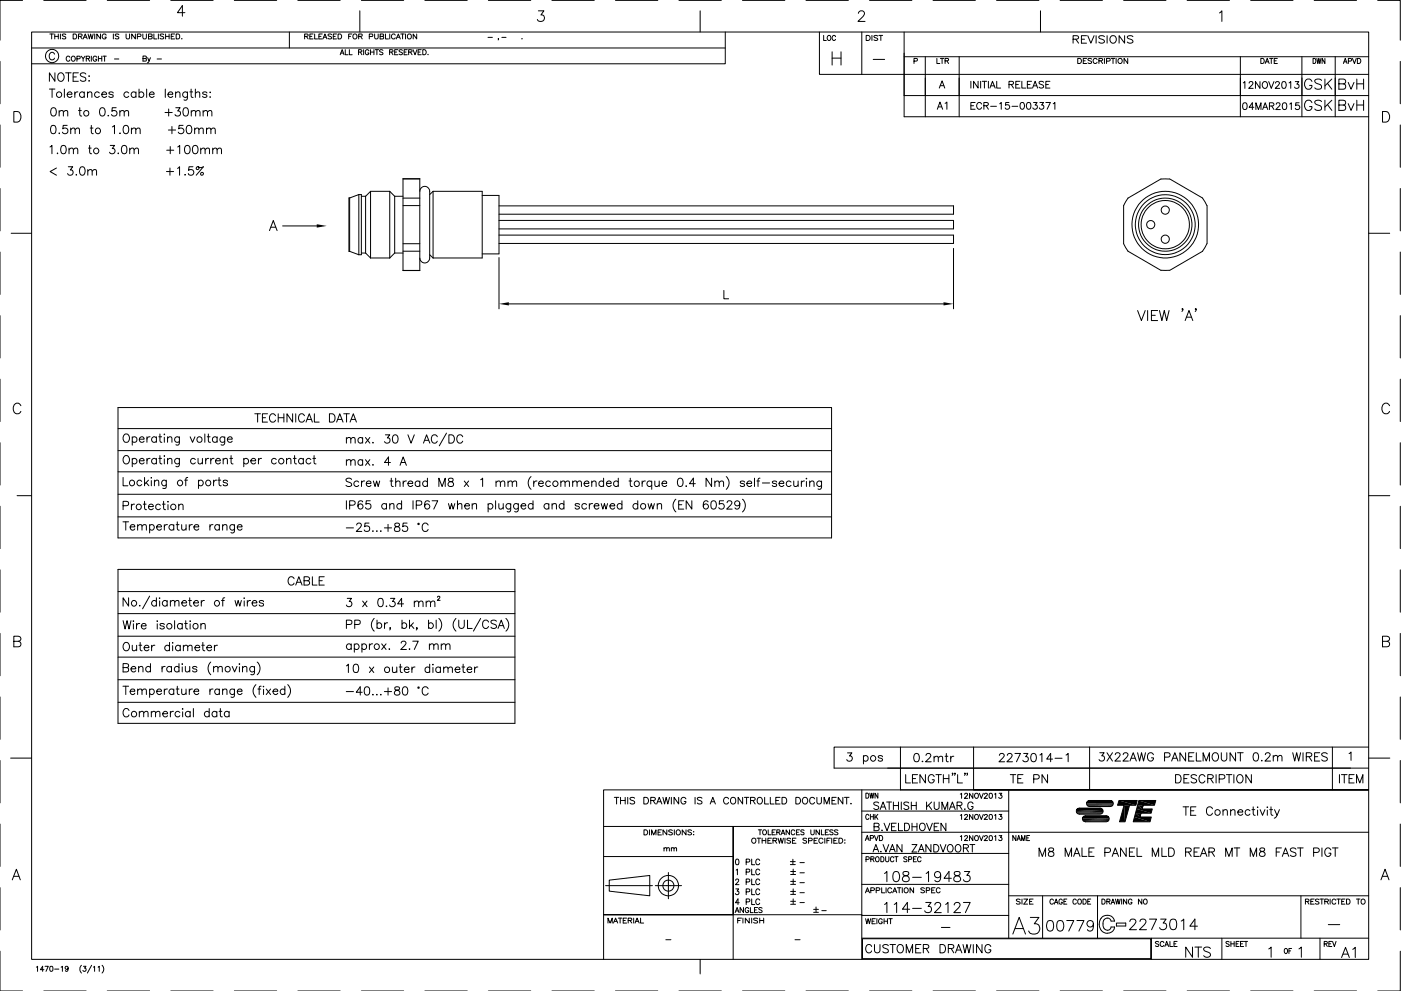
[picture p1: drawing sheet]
<svg xmlns="http://www.w3.org/2000/svg" width="420mm" height="297mm" viewBox="0 0 420 297" stroke-linecap="round" stroke-linejoin="round" font-family="sans-serif">
<g fill="#000">
<path d="M95 67.2l3 .5-3 .5zM149.6 91.1l3-.5v1zM283 90.6l3 .5-3 .5zM335.6 239.9l5.1 1.5h-5.5zM335.6 239.9h5.4l-.3 1.5zM341.5 239.9l4.7 1.5h-5zM341.5 239.9h5.1l-.4 1.5zM337.1 241.4l.3 4.9h-1.7zM337.1 241.4h1.7l-1.4 4.9zM340.2 244.9l4.7 1.4h-5zM340.2 244.9h5.1l-.4 1.4zM340.5 243.7l1.3 1.2h-1.6z"/>
<path d="M340.5 243.7h1.7l-.4 1.2zM340.9 242.5l4.3 1.2h-4.7zM340.9 242.5h4.7l-.4 1.2zM341.2 241.4l1.3 1.1h-1.6zM341.2 241.4h1.6l-.3 1.1z"/>
</g>
<g fill="none" stroke="#000" stroke-width=".3">
<path d="M0 18.4v12.7M6.8 .1h-6.8v12M9.5 9.6h401v278h-401zM9.5 14.4h208M13.1 .1h12.7M14.9 10.2h1.1M15.5 10.2v1.5M16.3 16.2a.8 .8 0 0 0-.9-.5 .8 .8 0 0 0-.6 .8v.6a.81 .81 0 0 0 .6 .8 .81 .81 0 0 0 .9-.5M16.4 10.9h1.1M16.4 10.2v1.5M17.5 10.2v1.5M18.1 10.2v1.5"/>
<path d="M19.7 10.4l-.4-.2-.6 .2 .1 .3 .9 .4-.1 .5-.9-.1M21 17.2a.57 .57 0 0 0-.7-.4 .57 .57 0 0 0-.4 .6v.4a.56 .56 0 0 0 .4 .6 .56 .56 0 0 0 .7-.4M21.7 16.9a.7 .7 0 0 1 .9 .7 .7 .7 0 0 1-1.1 .5l-.1-.7zM21.9 10.2h.6a.78 .78 0 0 1 .5 .7 .78 .78 0 0 1-.5 .8h-.6zM23.1 17.6h.8l.1-.6-.9-.2v1.6M23.5 10.9l1-.1 .1-.4-.1-.2h-1v1.5M24.1 10.9l.5 .8M24.3 16.8l.6 .8v.8M24.9 11.7l.7-1.5 .6 1.5M25.2 11.2h.8M25.5 16.8l-.6 .8M25.9 17.6l.9-.1v-.6l-.9-.1v1.6"/>
<path d="M26.4 17.6l.5 .8M26.4 10.2l.4 1.5 .4-1.5 .4 1.5 .3-1.5M27.4 16.8v1.6M28.4 10.2v1.5M29 17.2a.57 .57 0 0 0-.6-.4 .57 .57 0 0 0-.5 .6v.4a.55 .55 0 0 0 .5 .6 .55 .55 0 0 0 .6-.6h-.4M29.5 16.8v1.6M29.5 17.6h1M30.1 10.2v1.5l-1.1-1.5v1.5M30.5 16.8v1.6M30.9 16.8h1M31.4 16.8v1.6M31.8 10.5a.62 .62 0 0 0-.6-.3 .62 .62 0 0 0-.6 .5v.4a.59 .59 0 0 0 .6 .6 .59 .59 0 0 0 .6-.6h-.3"/>
<path d="M32.2 .1h12.7M34 10.2v1.5M34.3 17.7h1.3M35.6 10.4l-.4-.2-.7 .2 .2 .3 .9 .4-.1 .5-1-.1M37.8 10.2v1l.5 .5 .5-.2 .1-1.3M40.6 10.2v1.5l-1.1-1.5v1.5M41.2 11l.9-.1 .2-.5-.2-.2h-.9v1.5M42.8 10.2v1l.5 .5 .6-.2v-1.3M42.9 17.6l.9-.1 .1-.5-1-.2v1.5l1-.1v-.5l-.3-.1M44.3 17.3l.4 1 .4-1M44.5 10.9l1-.1 .1-.2-.1-.4h-1v1.5l1-.1 .1-.4-.4-.3M44.7 18.3l-.5 .5"/>
<path d="M46.1 10.2v1.5h1M47.1 17.7h1.3M47.5 10.2v1.5M49.1 10.4l-.4-.2-.7 .2 .2 .3 .8 .4-.1 .5-.9-.1M49.7 10.9h1M49.7 10.2v1.5M50.7 10.2v1.5M51.2 .1h12.7M51.4 10.9h.6M52.4 10.2h-1v1.5h1M52.8 10.2h.6a.78 .78 0 0 1 .5 .7 .78 .78 0 0 1-.5 .8h-.6zM54.4 11.6h.2z"/>
<path d="M55.5 3.8h-2.3l1.5-2.1v3.2M70.3 .1h12.7M86.8 9.6v4.8M89.3 .1h12.7M91.4 10.9l.8-.1 .2-.4-.2-.2h-.8v1.5M91.9 10.9l.5 .8M92.9 10.9h.6M93.9 10.2h-1v1.5h1M94.4 10.2v1.5h.9M95.6 10.9h.7M96.6 10.2h-1v1.5h1M96.9 11.7l.6-1.5 .5 1.5"/>
<path d="M97.1 11.2h.7M99.4 10.4l-.9-.2-.1 .5 .9 .3 .1 .5-.3 .2-.7-.2M99.9 10.9h.6M100.9 10.2h-1v1.5h1M101.4 10.2h.5a.76 .76 0 0 1 .6 .7 .76 .76 0 0 1-.6 .8h-.5zM102 16.4l.6-1.5 .6 1.5M102.2 15.9h.8M103.5 14.9v1.5h.9M104.6 10.9h.6M104.8 14.9v1.5h.8M105.5 10.2h-.9v1.5M107.5 15.6h.9l.1-.4-.3-.3h-.7v1.5"/>
<path d="M107.6 10.9l.9-.1 .1-.5-1-.1v1.5M107.9 3.2v6.4M108 15.6l.5 .8M108.1 10.9l.5 .8M108.4 .1h12.7M109.1 14.9v1.5M110.6 15.3a.54 .54 0 0 0-.6-.4 .54 .54 0 0 0-.4 .6v.4a.53 .53 0 0 0 .5 .5 .53 .53 0 0 0 .5-.5h-.3M110.7 11l1-.1 .1-.6-1.1-.1v1.5M111.1 14.9v1.5M111.1 15.6h1M112.1 14.9v1.5M112.4 10.2v1l.4 .5 .4-.1 .2-.4v-1"/>
<path d="M112.5 14.9h1M113 14.9v1.5M114 10.9l.9-.1v-.6h-.9v1.5l.9-.1 .2-.4-.4-.3M114.9 15.1l-.4-.2-.7 .2 .2 .4 .9 .5-.4 .4-.7-.2M115.6 10.2v1.5h.9M116.8 15.6h.9l.1-.5-1-.2v1.5M116.9 10.2v1.5M117.3 15.6l.6 .8M118.4 15.6h.6M118.5 10.5a.6 .6 0 0 0-.6-.3 .6 .6 0 0 0-.5 .5v.4a.6 .6 0 0 0 .5 .6 .6 .6 0 0 0 .6-.4M118.8 11.7l.7-1.5 .6 1.5M119.1 11.2h.7"/>
<path d="M119.3 14.9h-.9v1.5h.9M120.2 10.2h1M120.7 15.1l-.4-.2-.6 .2 .1 .4 .9 .5-.4 .4-.6-.2M120.7 10.2v1.5M121.2 15.6h.6M121.6 10.2v1.5M122.1 14.9h-.9v1.5h.9M122.6 15.6h.8l.1-.5-.9-.2v1.5M123.1 15.6l.5 .8M123.9 14.9l.6 1.5 .6-1.5M125 10.2v1.5l-1.1-1.5v1.5M125.4 15.6h.6"/>
<path d="M126.3 14.9h-.9v1.5h.9M126.8 14.9h.5a.82 .82 0 0 1 .5 .7 .82 .82 0 0 1-.5 .8h-.5zM127.4 .1h12.7M128.4 16.3h.1M146.3 11.2h1.4M146.5 .1h12.7M149.5 11.6l-.1 .4M150.5 11.2h1.3M156.5 11.6h.1zM161.5 3.2h1.6l-.9 1.3a1.01 1.01 0 0 1 1.1 1.1 1.01 1.01 0 0 1-1.4 .8l-.4-.1-.3-.5M165.5 .1h12.7M184.6 .1h12.7"/>
<path d="M203.6 .1h12.7M210 3.2v6.4M217.5 9.6v9.5h-208M222.7 .1h12.7M241.7 .1h12.7M245.7 9.6v12.7h164.8M247 10.6v1.5h.8M248.2 10.8l.2-.1a.69 .69 0 0 1 .8 .7 .69 .69 0 0 1-.8 .7l-.3-.6zM249.6 15.5v4M249.6 17.4h2.6M250.6 11a.52 .52 0 0 0-.6-.4 .52 .52 0 0 0-.4 .6 .61 .61 0 0 0 .1 .8 .61 .61 0 0 0 .8-.1l.1-.1M252.2 15.5v4"/>
<path d="M257.4 4v-.1a1.01 1.01 0 0 1 1.3-.7l.4 .4a1.05 1.05 0 0 1-.3 1.3l-1.5 1.5h2.1M258.4 9.6v12.7M259.8 10.6h.6a.78 .78 0 0 1 .6 .8 .78 .78 0 0 1-.6 .7h-.6zM260.8 .1h12.7M261.5 10.6v1.5M261.9 17.8h3.4M263.2 10.8l-.4-.2-.7 .2 .2 .4 .8 .3 .1 .4-.4 .2-.7-.2M263.6 10.6h1.1M264.2 10.6v1.5M271.1 17h139.4M271.1 9.6v25.4h139.4M274.1 18.3l.9-.1 .1-.6-1-.1v1.5"/>
<path d="M277.5 17v18M279.8 .1h12.7M281 17.5v1.5h.9M282 17.5h1M282.5 17.5v1.5M283.4 18.2l1-.1v-.5l-1-.1v1.5M284 18.2l.5 .8M287.7 17v18M298.9 .1h12.7M312 3.2v6.4M317.9 .1h12.7M321.8 11.8l1.4-.2 .3-.5-.3-.3-1.4-.1v2.2"/>
<path d="M322.6 11.8l.9 1.1M323.2 17.5h.6a.79 .79 0 0 1 .5 .8 .79 .79 0 0 1-.5 .7h-.6zM324.3 11.8h.9M324.9 18.2h.6M325.8 10.7h-1.5v2.2h1.5M325.9 17.5h-1v1.5h1M326.2 10.7l1 2.2 .9-2.2M327.4 17.7l-.4-.2-.7 .2v.3l1.1 .6v.2l-.4 .2-.7-.2M328.7 10.7v2.2M329 17.9a.62 .62 0 0 0-.7-.4 .62 .62 0 0 0-.5 .6 .68 .68 0 0 0 .3 .8 .68 .68 0 0 0 .8-.1l.1-.1M329.6 18.2h.7l.4-.4-.2-.2-.9-.1v1.5M330.1 18.2l.6 .8"/>
<path d="M331.2 11l-.6-.3-1.1 .3 .3 .5 1.2 .5 .2 .6a1.16 1.16 0 0 1-1.7 0M331.2 17.5v1.5M331.9 18.3l.9-.1 .1-.6-1-.1v1.5M332 10.7v2.2M333.1 11a1.03 1.03 0 0 1 1.4 .1 1.03 1.03 0 0 1 0 1.4 1.03 1.03 0 0 1-1.4 .1l-.2-.5zM333.2 17.5h1.1M333.8 17.5v1.5M334.7 17.5v1.5M337 .1h12.7M337.3 10.7v2.2l-1.7-2.2v2.2M338.2 17.5v1.5l-1.1-1.5v1.5M339.8 11l-.6-.3-1.1 .3 .2 .5 1.2 .5 .3 .6a1.16 1.16 0 0 1-1.7 0"/>
<path d="M356 .1h12.7M365.7 3.9l.7-.7v3.2M372 17v18M375.1 .1h12.7M378.1 17.5h.5a.81 .81 0 0 1 .6 .8 .81 .81 0 0 1-.6 .7h-.5zM379.4 19l.6-1.5 .6 1.5M379.6 18.5h.8M380.7 17.5h1.1M381.3 17.5v1.5M382.1 18.2h.6M383.1 17.5h-1v1.5h1M390.4 17v18"/>
<path d="M393.8 17.5a.77 .77 0 0 1 .9 .8 .77 .77 0 0 1-.9 .7zM394.1 .1h12.7M394.9 17.5l.3 1.5 .3-1.5 .3 1.5 .4-1.5M397.3 17.5v1.5l-.8-1.5v1.5M400.4 17v18M402.9 19l.5-1.5 .6 1.5M403.1 18.5h.7M404.4 18.3l.8-.1v-.6l-.8-.1v1.5M405.6 17.5l.6 1.5 .5-1.5M407.1 17.5h.5a.81 .81 0 0 1 .5 .8 .81 .81 0 0 1-.5 .7h-.5zM413.2 .1h6.7v12M419.9 18.4v12.7"/>
<path d="M0 37.5v12.7M4.1 33.4h1.1a1.69 1.69 0 0 1 1.1 1.6 1.69 1.69 0 0 1-1.1 1.6h-1.1zM14.8 26.7h1.7M15.5 37.7a.8 .8 0 0 1 1.2 .3 1.26 1.26 0 0 1-.8 2.1 1.61 1.61 0 0 1-.4-2.4zM15.6 32.4a.8 .8 0 0 1 1.2 .4 1.26 1.26 0 0 1-.9 2 1.55 1.55 0 0 1-.3-2.4zM15.6 26.7v2.5M16.5 21.8v2.6l-1.7-2.6v2.6M17.7 39.9h.2zM17.7 33.6l.6-.5 .6 .2 .1 1.5M17.7 33.1v1.7M17.8 22a1.2 1.2 0 0 1 1.4 .5 1.2 1.2 0 0 1-.2 1.5 .9 .9 0 0 1-1.1 .3 .9 .9 0 0 1-.6-.9l.1-.9zM19 33.6l.6-.5 .6 .2 .1 1.5"/>
<path d="M19.3 26.7v2.5M19.7 21.8h1.6M20.2 28.3h1.4a.77 .77 0 0 0-1.1-.7 .77 .77 0 0 0-.2 1.3 .78 .78 0 0 0 1.3 0M20.2 37.6h-1.2l-.2 1a.88 .88 0 0 1 1.4 0 .88 .88 0 0 1-.2 1.3 .88 .88 0 0 1-1.3-.3M20.5 21.8v2.6M21.2 38.9l.6-.5 .6 .1 .1 1.6M21.2 38.4v1.7M21.9 23.1h1M22.4 27.5v1.7M22.5 38.9l.6-.5 .6 .1 .1 1.6M23.4 27.5a.79 .79 0 0 0-1 .8M23.5 21.8h-1.6v2.6h1.6"/>
<path d="M23.5 33.1h.9M23.9 32.3v2l.1 .4 .5 .1M25.3 27.9a.81 .81 0 0 0-1.2-.1 .81 .81 0 0 0 0 1.2 .81 .81 0 0 0 1.2-.1M25.3 27.5v1.7M25.7 22.2a.91 .91 0 0 0-.9-.4 .91 .91 0 0 0-.7 .7l.5 .4 .9 .4 .2 .7a1.04 1.04 0 0 1-1.6 0M26.2 28l.6-.5 .6 .2 .2 1.5M26.2 27.5v1.7M26.7 22.7v.2zM26.7 24.1v.3zM27.1 38.4h.8M27.4 37.6v2l.1 .3 .5 .2M29.8 27.9a.81 .81 0 0 0-1.2-.1 .81 .81 0 0 0 0 1.2 .81 .81 0 0 0 1.2-.1"/>
<path d="M30.2 32.4a.8 .8 0 0 1 1.2 .4 1.26 1.26 0 0 1-.8 2 1.55 1.55 0 0 1-.4-2.4zM30.5 28.3h1.5a.77 .77 0 0 0-1.1-.7 .77 .77 0 0 0-.3 1.3 .78 .78 0 0 0 1.4 0M32.3 34.7h.3zM33.7 38l.6-.4v2.5M34 27.9a.78 .78 0 0 0-1.4 0l.4 .4 .9 .2 .1 .4a.78 .78 0 0 1-1.4 0M34.8 32.3h-1.1l-.1 1.1a.87 .87 0 0 1 1.3 0 .87 .87 0 0 1-.2 1.3 .87 .87 0 0 1-1.3-.4M35.9 33.6l.6-.5 .6 .2 .2 1.5M35.9 33.1v1.7M36 39.8v.3zM37.3 33.6l.5-.5 .6 .2 .2 1.5M37.3 37.7a.8 .8 0 0 1 1.2 .3 1.26 1.26 0 0 1-.9 2.1 1.57 1.57 0 0 1-.3-2.4zM38.6 27.9a.81 .81 0 0 0-1.2-.1 .81 .81 0 0 0 0 1.2 .81 .81 0 0 0 1.2-.1"/>
<path d="M39.4 38.9l.6-.5 .6 .1 .1 1.6M39.4 38.4v1.7M40.7 38.9l.6-.5 .6 .1 .1 1.6M40.8 27.9a.81 .81 0 0 0-1.2-.1 .81 .81 0 0 0 0 1.2 .81 .81 0 0 0 1.2-.1M40.8 27.5v1.7M41.7 27.9a.81 .81 0 0 1 1.2-.1 .81 .81 0 0 1 0 1.2 .81 .81 0 0 1-1.2-.1M41.7 26.7v2.5M44 26.7v2.5M44.8 28.3h1.4a.77 .77 0 0 0-1.1-.7 .77 .77 0 0 0-.2 1.3 .78 .78 0 0 0 1.3 0M49.5 33.7h2.1M49.6 26.7v2.5M50.4 28.3h1.4a.77 .77 0 0 0-1.1-.7 .77 .77 0 0 0-.2 1.3 .78 .78 0 0 0 1.3 0"/>
<path d="M50.5 39h2.2M50.6 32.7v2.1M51.6 37.9v2.2M52.7 28l.6-.5 .5 .2 .2 1.5M52.7 27.5v1.7M52.7 32.3h1.3l-.7 1a.83 .83 0 0 1 .8 1.1 .83 .83 0 0 1-1.4 .3l-.2-.4M54.9 37.6h-1.2l-.1 1a.9 .9 0 0 1 1.3 0 .9 .9 0 0 1-.1 1.4 .9 .9 0 0 1-1.3-.4M55.2 32.4a.8 .8 0 0 1 1.2 .4 1.26 1.26 0 0 1-.8 2 1.6 1.6 0 0 1-.4-2.4zM56.2 37.7a.8 .8 0 0 1 1.2 .3 1.26 1.26 0 0 1-.8 2.1 1.57 1.57 0 0 1-.4-2.4zM56.2 27.5v1.9a.64 .64 0 0 1-.4 .6 .64 .64 0 0 1-.6-.1M56.2 27.9a.81 .81 0 0 0-1.2-.1 .81 .81 0 0 0 0 1.2 .81 .81 0 0 0 1.2-.1M56.9 27.5h.9"/>
<path d="M57.3 26.7v2l.1 .4 .5 .1M57.4 33.6l.6-.5 .5 .2 .2 1.5M57.4 33.1v1.7M58.4 38.9l.6-.5 .6 .1v1.6M58.4 38.4v1.7M58.6 28l.6-.5 .6 .2 .1 1.5M58.6 26.7v2.5M58.7 33.6l.6-.5 .6 .2 .1 1.5M59.6 38.9l.7-.5 .6 .1 .1 1.6M60.9 33.6l.6-.5 .6 .2 .1 1.5M60.9 33.1v1.7M61.9 38.9l.6-.5 .6 .1 .1 1.6"/>
<path d="M61.9 38.4v1.7M62.1 27.9a.78 .78 0 0 0-1.4 0l.2 .2 1 .4 .2 .4a.78 .78 0 0 1-1.4 0M62.2 33.6l.6-.5 .6 .2 .1 1.5M62.9 29.1h.2zM63 27.5v.3zM63.2 38.9l.6-.5 .6 .1 .2 1.6M271.1 28.6h139.4M281.1 32.8l.8-2.2 .8 2.2M281.4 32h1M281.7 26.4l.8-2.2 .8 2.2M282 25.7h1M283.4 31l.6-.4v2.2"/>
<path d="M291.2 24.4v2M291.2 31.7h.8M292.4 30.7h-1.2v2.1h1.2M293.3 24.4v2l-1.3-2v2M294.1 24.4v2M294.4 31.2a.83 .83 0 0 0-1.1-.4 .83 .83 0 0 0-.4 1.1 .76 .76 0 0 0 .6 .9 .76 .76 0 0 0 .9-.6M294.6 24.4h1.3M295.1 31.7l1.1-.1 .2-.5-.5-.4h-.8v2.1M295.2 24.4v2M295.7 31.7l.7 1.1M296.4 24.4v2M296.9 26.4l.7-2 .9 2"/>
<path d="M297.1 31.9h1.7M297.2 25.7h1M298.9 24.4v2h1.2M299.8 31.1l.5-.4v2.1M302.6 25.3l1.1-.1 .3-.3-.1-.4-1.3-.1v2M302.6 30.7h-1l-.1 .9a.72 .72 0 0 1 1.1-.1 .72 .72 0 0 1-.1 1.1 .72 .72 0 0 1-1-.3M303.3 25.3l.7 1.1M303.5 31.9h1.7M304.6 25.3h.8M305.9 24.4h-1.3v2h1.3M306.2 30.8a.64 .64 0 0 1 .9 .3l.2 .5a.96 .96 0 0 1-.8 1.2 1.33 1.33 0 0 1-.3-2zM306.5 24.4v2h1.1"/>
<path d="M308.1 30.8a.68 .68 0 0 1 1 .3l.1 .5a.9 .9 0 0 1-.8 1.2 1.3 1.3 0 0 1-.3-2zM308.1 25.3h.8M309.4 24.4h-1.3v2h1.3M309.7 26.4l.7-2 .8 2M310 30.7h1l-.6 .8a.68 .68 0 0 1 .7 .6 .68 .68 0 0 1-.6 .7 .68 .68 0 0 1-.7-.5M310 25.7h.9M311.9 30.7h1.1l-.6 .8a.68 .68 0 0 1 .6 .6 .68 .68 0 0 1-.5 .7 .68 .68 0 0 1-.8-.5M313 24.7l-.5-.3-.9 .3 .2 .4 1 .5 .2 .5-.2 .2a.85 .85 0 0 1-1.2-.2M313.6 30.7h1.4l-1 2.1M313.6 25.3h.8M314.9 24.4h-1.3v2h1.3M315.8 31.1l.6-.4v2.1"/>
<path d="M372.9 24.8l.4-.3v2M373 30.9l.3-.1a1.06 1.06 0 0 1 .7 1 1.06 1.06 0 0 1-.7 1l-.6-.3v-.6zM374.6 24.9l.2-.4h.6l.4 .5-1.3 1.5h1.3M376 32.2h-1.4l1-1.4v2M376.6 32.8v-2l.8 2 .8-2v2M377.9 24.5v2l-1.4-2v2M378.7 32.8l.7-2 .8 2M379 24.5a.96 .96 0 0 1 1.1 1 .96 .96 0 0 1-1.1 .9l-.5-.7v-.5zM379 32.2h.9M380.5 24.5l.8 2 .8-2M380.7 31.8l1.1-.1 .3-.5-.5-.4h-.9v2M381.4 31.8l.7 1"/>
<path d="M382.5 24.9l.2-.4h.6l.4 .5-1.3 1.5h1.4M382.7 31.3l.2-.4 .6-.1 .4 .6-1.3 1.4h1.4M384.6 24.5a.68 .68 0 0 1 1 .3l.1 .5a.98 .98 0 0 1-.6 1.2h-.2a1.39 1.39 0 0 1-.3-2zM384.9 30.9l.2-.1a1.06 1.06 0 0 1 .8 1 1.06 1.06 0 0 1-.8 1l-.5-.3v-.6zM386.6 24.8l.5-.3v2M386.8 31.2l.5-.4v2M388.5 24.5h1l-.6 .7a.68 .68 0 0 1 .5 1.1 .68 .68 0 0 1-1.2-.2M389.6 30.8h-1l-.1 .9a.72 .72 0 0 1 1.1 0 .72 .72 0 0 1-.1 1 .72 .72 0 0 1-1-.2M393.4 24.4a1.14 1.14 0 0 0-1.2-.7 1.14 1.14 0 0 0-1 1.1 1.36 1.36 0 0 0 .3 1.5 1.36 1.36 0 0 0 1.5 .3l.4-.6v-.4h-.7M393.4 30.8a1.14 1.14 0 0 0-1.2-.8 1.14 1.14 0 0 0-1 1.2 1.36 1.36 0 0 0 .3 1.5 1.36 1.36 0 0 0 1.5 .3l.4-.6v-.5h-.7M396.3 24.1a1.17 1.17 0 0 0-2 .3l.3 .4 1.2 .5a.82 .82 0 0 1 .5 1 1.36 1.36 0 0 1-2 0M396.3 30.5a1.17 1.17 0 0 0-2 .3l.3 .4 1.2 .5a.82 .82 0 0 1 .5 1 1.36 1.36 0 0 1-2 0"/>
<path d="M397.3 23.7v3M397.3 30v3.1M398.1 25l1.3 1.7M398.1 31.4l1.3 1.7M399.4 23.7l-2.1 2M399.4 30l-2.1 2.1M401.5 25.1l1.8-.1 .3-.4-.2-.6-.6-.3h-1.3v3l1.8-.1 .3-.9-.3-.4-.5-.2M401.5 31.5l1.8-.1 .3-.5-.2-.6-.6-.3h-1.3v3.1l1.8-.1 .3-.9-.3-.4-.5-.2M404.3 24.7l.9 2 .9-2M404.3 31.1l.9 2 .9-2M406.9 23.7v3M406.9 30v3.1"/>
<path d="M406.9 25.1h2M406.9 31.5h2M408.9 23.7v3M408.9 30v3.1M414.6 33.4h1.1a1.69 1.69 0 0 1 1.1 1.6 1.69 1.69 0 0 1-1.1 1.6h-1.1zM419.9 37.5v12.7M0 56.5v12.7M15 44.1l.6-.5v2.5M16.9 50.4l-1.9 1 1.9 1.1M17.2 45.8v.3zM18.5 43.7a.8 .8 0 0 1 1.2 .4 1.26 1.26 0 0 1-.8 2 1.6 1.6 0 0 1-.4-2.4zM20.5 50h1.3l-.7 1a.82 .82 0 0 1 .6 1.3 .82 .82 0 0 1-1.4-.3"/>
<path d="M20.7 44.9l.6-.5 .6 .1 .1 1.6M20.7 44.4v1.7M22 44.9l.6-.5 .6 .1 .1 1.6M22.9 52.3v.2zM24.2 50.1a.78 .78 0 0 1 1.2 .4 1.18 1.18 0 0 1 .1 1.4 1.18 1.18 0 0 1-1.3 .5 1.88 1.88 0 0 1 0-2.3zM26.3 51.3l.6-.5 .6 .2 .1 1.5M26.3 50.8v1.7M26.5 44.4h.8M26.9 43.6v2l.1 .4 .5 .1M27.6 51.3l.6-.5 .6 .2 .2 1.5M33.1 43.6h1.3l-.7 .9a.83 .83 0 0 1 .6 1.3 .83 .83 0 0 1-1.4-.2M35.3 46h.3z"/>
<path d="M36.8 43.7a.8 .8 0 0 1 1.2 .4l.1 .5a1.09 1.09 0 0 1-.7 1.5h-.3a1.55 1.55 0 0 1-.3-2.4zM38.9 44.9l.6-.5 .6 .1 .1 1.6M38.9 44.4v1.7M40.2 44.9l.6-.5 .6 .1 .1 1.6M49.9 51.4h2.2M50 45h2.1M51 50.4v2.1M51.1 43.9v2.2M53.3 50.5l.5-.5v2.5M53.3 44.1l.6-.5v2.5M55.5 52.3v.2zM55.7 43.7a.8 .8 0 0 1 1.2 .4 1.26 1.26 0 0 1-.9 2 1.55 1.55 0 0 1-.3-2.4z"/>
<path d="M57.9 50h-1.2l-.1 1.1a.88 .88 0 0 1 1.3-.1 .88 .88 0 0 1-.1 1.3 .88 .88 0 0 1-1.3-.3M58.1 43.7a.8 .8 0 0 1 1.2 .4 1.26 1.26 0 0 1-.9 2 1.55 1.55 0 0 1-.3-2.4zM59.4 50l.3 .2a.49 .49 0 0 1-.6 .6l-.3-.2a.51 .51 0 0 1 .3-.6 .51 .51 0 0 1 .6 .1l.7 .1 .6-.2-2.2 2.5M60.2 44.9l.6-.5 .6 .1 .1 1.6M60.2 44.4v1.7M61.5 44.9l.6-.5 .6 .1 .1 1.6M63.8 44.9l.6-.5 .6 .1 .1 1.6M63.8 44.4v1.7M65.1 44.9l.6-.5 .6 .1 .1 1.6M104.9 59.3h-.3v16h.3M104.9 59.3v16M107.6 58.3v18.1"/>
<path d="M107.6 58.3h.8v18.1h-.8M107.6 58.3l-2.7 1M108.4 58.8h1.2M109.6 58.8l1.5-1.5v20M109.6 58.8v17M111.1 57.3h5.8M116.9 57.3v20M116.9 57.3l1.5 1.5M118.4 58.8v17M118.4 58.8h2.5M120.9 53.6h5v27.5h-5zM120.9 59.4h5"/>
<path d="M125.9 57.3a1.48 1.48 0 0 1 1.5-1.4 1.48 1.48 0 0 1 1.5 1.4v20a1.48 1.48 0 0 1-1.5 1.5 1.48 1.48 0 0 1-1.5-1.5M129.9 57.3v20M129.9 57.3l-1 1M129.9 57.3h14.7v20h-14.7M144.6 58.6h5v17.5h-5M348.2 53.7h2.5M348.2 53.6l-9.9 5.8-.7 1.1-.6 1.1v11.5l1.3 2.2 9.9 5.7h2.5M350.8 53.6l9.9 5.8M360.6 59.4l1.4 2.2v11.5l-1.4 2.2M419.9 56.5v12.7M0 75.6v12.7M3.3 69.9h6.2"/>
<path d="M80.8 69.1l1.2-3 1.1 3M81.2 68.1h1.5M84.8 67.7h10.2M104.9 75.3l2.7 1.1M108.4 75.8h1.2M109.6 75.8l1.5 1.5M111.1 77.3h5.8M118.4 75.8l-1.5 1.5M118.4 75.8h2.5M120.9 75.3h5M120.9 73.1h5M120.9 61.6h5"/>
<path d="M128.9 76.4l1 .9M149.6 77.2v15.4M149.6 61.7h136.4v2.5h-136.4M149.6 66.1h136.4v2.5h-136.4M149.6 70.5h136.4v2.5h-136.4M286 74.5v18.1M360.7 75.3l-9.9 5.8M410.5 69.9h6.3M419.9 75.6v12.7M0 94.6v12.7M120.9 81.1h5M152.6 91.1h130.4"/>
<path d="M217.1 87.1v2.5h1.4M341.2 93.1l1.1 3 1.2-3M344.2 93.1v3M345.3 94.5h1.2M347.2 93.1h-1.9v3h1.9M347.7 93.1l.7 3 .8-3 .7 3 .7-3M354.8 92.7h-.3l.1-.2a.55 .55 0 0 1-.1 .9M355.4 96.1l1.2-3 1.1 3M355.9 95.1h1.4M358.7 92.7h-.3l.2-.2 .1 .2-.3 .7M419.9 94.6v12.7M0 113.7v12.7"/>
<path d="M419.9 113.7v12.7M0 132.7v12.7M6.3 121.6a1.18 1.18 0 0 0-1.4-.8 1.18 1.18 0 0 0-.9 1.3 1.39 1.39 0 0 0 .3 1.5 1.39 1.39 0 0 0 1.5 .3l.5-.6M35.4 122.2h214v39h-214zM35.4 128.5h214M35.4 135.1h214M37.4 130.2a1.2 1.2 0 0 1 1.4 .5 1.2 1.2 0 0 1-.2 1.5 .92 .92 0 0 1-1.1 .3 .92 .92 0 0 1-.6-.9v-.6zM37.4 136.7a1.24 1.24 0 0 1 1.5 .8 1.24 1.24 0 0 1-.8 1.6 1.31 1.31 0 0 1-1.2-1 1.31 1.31 0 0 1 .5-1.4zM39.7 131.3a.79 .79 0 0 1 1.1-.1 .79 .79 0 0 1 0 1.1 .79 .79 0 0 1-1.1-.1M39.7 137.7a.79 .79 0 0 1 1.1-.1 .79 .79 0 0 1 0 1.2 .79 .79 0 0 1-1.1-.1M39.7 130.9v2.5M39.7 137.4v2.5"/>
<path d="M41.8 131.6h1.4a.77 .77 0 0 0-1.1-.6 .77 .77 0 0 0-.2 1.2l.5 .4 .8-.4M41.8 138.1h1.4a.77 .77 0 0 0-1.1-.6 .77 .77 0 0 0-.2 1.2 .78 .78 0 0 0 1.3 0M44.1 130.9v1.7M44.1 137.4v1.7M45 130.9a.79 .79 0 0 0-.9 .7M45 137.4a.79 .79 0 0 0-.9 .7M46.9 131.3a.81 .81 0 0 0-1.2-.1 .81 .81 0 0 0 0 1.1 .81 .81 0 0 0 1.2-.1M46.9 137.7a.81 .81 0 0 0-1.2-.1 .81 .81 0 0 0 0 1.2 .81 .81 0 0 0 1.2-.1M46.9 130.9v1.7M46.9 137.4v1.7M47.6 130.9h.9M47.6 137.4h.9"/>
<path d="M48 130.1v2l.1 .4 .5 .1M48 136.6v2l.1 .3 .5 .2M49.3 130.1v.2zM49.3 136.6v.2zM49.3 131v1.6M49.3 137.5v1.6M50.2 131.4l.6-.5 .6 .1 .2 1.6M50.2 137.9l.6-.5 .6 .1 .2 1.6M50.2 130.9v1.7M50.2 137.4v1.7M53.8 130.9v1.9a.64 .64 0 0 1-.4 .6 .64 .64 0 0 1-.7-.1M53.8 131.3a.81 .81 0 0 0-1.2-.1 .81 .81 0 0 0 0 1.1 .81 .81 0 0 0 1.2-.1"/>
<path d="M53.8 137.4v1.9a.64 .64 0 0 1-.4 .6 .64 .64 0 0 1-.7-.1M53.8 137.7a.81 .81 0 0 0-1.2-.1 .81 .81 0 0 0 0 1.2 .81 .81 0 0 0 1.2-.1M57 130.9l.7 1.7 .8-1.7M58.6 137.7a.81 .81 0 0 0-1.2-.1 .81 .81 0 0 0 0 1.2 .81 .81 0 0 0 1.2-.1M59.4 137.4l.1 1.5 .6 .2 .6-.5M60.7 137.4v1.7M61.4 130.1v2.5M61.7 137.4v1.7M62.1 130.9h.9M62.5 130.1v2l.1 .4 .5 .1M62.6 137.4a.79 .79 0 0 0-.9 .7M63.2 137.4v1.7"/>
<path d="M64.2 137.4a.85 .85 0 0 0-1 .7M64.6 138.1h1.5a.77 .77 0 0 0-1.1-.6 .77 .77 0 0 0-.2 1.2 .78 .78 0 0 0 1.3 0M65.1 131.3a.79 .79 0 0 0-1.1-.1 .79 .79 0 0 0 0 1.1 .79 .79 0 0 0 1.1-.1M65.1 130.9v1.7M66.9 137.9l.6-.5 .6 .1 .1 1.6M66.9 137.4v1.7M67.4 130.9v1.9a.68 .68 0 0 1-1.1 .5M67.4 131.3a.81 .81 0 0 0-1.2-.1 .81 .81 0 0 0 0 1.1 .81 .81 0 0 0 1.2-.1M68.2 131.6h1.4a.77 .77 0 0 0-1-.6 .77 .77 0 0 0-.3 1.2l.5 .4 .6-.1 .2-.3M68.9 137.4h.9M69.3 136.6v2l.1 .3 .5 .2M73.1 137.7a.81 .81 0 0 1 1.2-.1 .81 .81 0 0 1 0 1.2 .81 .81 0 0 1-1.2-.1"/>
<path d="M73.1 137.4v2.5M75.2 138.1h1.5a.77 .77 0 0 0-1.1-.6 .77 .77 0 0 0-.2 1.2 .78 .78 0 0 0 1.3 0M76.4 124h1.7M77.3 124v2.5M77.5 137.4v1.7M78.4 137.4a.79 .79 0 0 0-.9 .7M78.7 125.2h.9M80.2 124h-1.5v2.5h1.5M82.6 124.6a.94 .94 0 0 0-1-.6 .94 .94 0 0 0-.8 1v.6a.94 .94 0 0 0 .8 .9 .94 .94 0 0 0 1-.6M82.8 137.7a.79 .79 0 0 0-1.1-.1 .79 .79 0 0 0 0 1.2 .79 .79 0 0 0 1.1-.1M83.4 125.2h1.7M83.4 124v2.5"/>
<path d="M85.1 124v2.5M85.9 137.9l.7-.5 .6 .1v1.6M85.9 137.4v1.7M87.8 124v2.5l-1.7-2.5v2.5M88 137.4h.8M88.3 136.6v2l.2 .3 .4 .2M88.7 124v2.5M91 137.7a.81 .81 0 0 0-1.2-.1 .81 .81 0 0 0 0 1.2 .81 .81 0 0 0 1.2-.1M91 137.4v1.7M91.3 124.6a.92 .92 0 0 0-1-.6 .92 .92 0 0 0-.8 1v.6a.91 .91 0 0 0 .8 .9 .91 .91 0 0 0 1-.6M91.8 126.5l1-2.5 .9 2.5M92.2 125.7h1.1"/>
<path d="M93.2 137.7a.81 .81 0 0 0-1.2-.1 .81 .81 0 0 0 0 1.2 .81 .81 0 0 0 1.2-.1M93.8 137.4h.9M94.2 136.6v2l.1 .3 .5 .2M94.3 124v2.5h1.4M98.8 124h.9a1.35 1.35 0 0 1 .8 1.3 1.35 1.35 0 0 1-.8 1.2h-.9zM101 126.5l.9-2.5 1 2.5M101.3 125.7h1.2M103.1 124h1.7M103.9 131.6l.6-.5 .6 .2 .1 1.5M103.9 138.3l.6-.5 .6 .1 .1 1.6M103.9 131.1v1.7M103.9 137.8v1.7"/>
<path d="M103.9 124v2.5M105 126.5l1-2.5 .9 2.5M105.2 131.6l.6-.5 .6 .2 .1 1.5M105.2 138.3l.6-.5 .6 .1 .1 1.6M105.4 125.7h1.2M108.8 131.5a.78 .78 0 0 0-1.2-.1 .78 .78 0 0 0 0 1.2 .78 .78 0 0 0 1.2-.2M108.8 138.2a.78 .78 0 0 0-1.2-.2 .78 .78 0 0 0 0 1.2 .78 .78 0 0 0 1.2-.1M108.8 131.1v1.7M108.8 137.8v1.7M109.6 131.1l1.3 1.7M109.6 137.8l1.3 1.7M110.9 131.1l-1.3 1.7"/>
<path d="M110.9 137.8l-1.3 1.7M111.8 132.6v.2zM111.8 139.2v.3zM115.6 130.3h1.3l-.7 1a.84 .84 0 0 1 .6 1.3 .84 .84 0 0 1-1.5-.2M117.1 138.6h-1.8l1.2-1.6v2.5M118.1 130.5a.8 .8 0 0 1 1.2 .3 1.26 1.26 0 0 1-.9 2 1.57 1.57 0 0 1-.3-2.3zM120 139.5l.9-2.5 1 2.5M120.3 138.6h1.2M122.3 130.3l1 2.5 .9-2.5M127 132.8l.9-2.5 1 2.5M127.3 132h1.2M131.1 130.9a.91 .91 0 0 0-1-.6 .91 .91 0 0 0-.7 1v.6a.92 .92 0 0 0 .7 .9 .92 .92 0 0 0 1-.6"/>
<path d="M133.9 129.8l-2.2 3.8M134.6 130.3h.8a1.32 1.32 0 0 1 .9 1.3 1.32 1.32 0 0 1-.9 1.2h-.8zM138.8 130.9a.91 .91 0 0 0-1.1-.6 .91 .91 0 0 0-.7 1v.6a.92 .92 0 0 0 .7 .9 .92 .92 0 0 0 1.1-.6M416.7 121.6a1.18 1.18 0 0 0-1.3-.8 1.18 1.18 0 0 0-1 1.3 1.39 1.39 0 0 0 .3 1.5 1.39 1.39 0 0 0 1.6 .3l.4-.6M419.9 132.7v12.7M0 151.8v12.7M5.1 148.6h4.4M35.4 141.4h214M35.4 148.2h214M35.4 154.9h214M36.9 156.4h1.7M36.9 143.1v2.5h1.5"/>
<path d="M36.9 151.6l1.5-.1 .2-.4-.1-.6-.5-.2h-1.1v2.5M37.7 156.4v2.5M39 157.9h1.4a.75 .75 0 0 0-1-.6 .75 .75 0 0 0-.2 1.2 .7 .7 0 0 0 .6 .4 .7 .7 0 0 0 .6-.4M39.4 151.1v1.7M40.3 151.1a.79 .79 0 0 0-.9 .7M41.3 157.7l.6-.4h.6l.1 1.6M41.3 157.3v1.6M42.5 144.3a.8 .8 0 0 0-1.2-.1 .8 .8 0 0 0 0 1.2 .8 .8 0 0 0 1.2-.2M42.6 157.7l.6-.4h.6l.1 1.6M43 151.1h.8M43.3 150.3v2l.2 .3 .4 .2M43.3 143.1v2.5"/>
<path d="M43.8 144.6l.9 1M44.5 151.8h1.5a.77 .77 0 0 0-1.1-.6 .77 .77 0 0 0-.2 1.2 .78 .78 0 0 0 1.3 0M44.5 143.9l-1.2 1.2M44.9 157.6a.78 .78 0 0 1 1.1-.1 .78 .78 0 0 1 0 1.1 .78 .78 0 0 1-1.1-.1M44.9 157.3v2.5M45.4 143.1v.2zM45.4 144v1.6M46.3 144.4l.6-.5 .6 .1 .1 1.6M46.3 143.9v1.7M47 157.9h1.4a.79 .79 0 0 0-1.2-.5 .79 .79 0 0 0 .2 1.4 .7 .7 0 0 0 1-.3M48.1 151.5a.79 .79 0 0 0-1.2-.1 .79 .79 0 0 0 0 1.1 .79 .79 0 0 0 1.2-.1M48.7 151.1h.8"/>
<path d="M49.1 150.3v2l.1 .3 .5 .2M49.3 157.3v1.6M49.9 143.9l-.1 2.3-.4 .2-.6-.1M49.9 144.3a.78 .78 0 0 0-1.2-.1 .78 .78 0 0 0 0 1.1 .78 .78 0 0 0 1.2-.1M50.2 157.3a.73 .73 0 0 0-.9 .6M50.4 150.3v.2zM50.4 151.2v1.6M52.1 157.6a.8 .8 0 0 0-1.2-.1 .8 .8 0 0 0 0 1.2 .8 .8 0 0 0 1.2-.2M52.1 157.3v1.6M52.8 157.3h.9M53.2 156.4v2l.1 .4 .5 .1M53.6 151.6l.6-.5 .6 .1 .1 1.6"/>
<path d="M53.6 151.1v1.7M54.5 157.3l.1 1.5 .6 .1 .6-.5M55.4 143.9h.8M55.8 157.3v1.6M56.3 143.1l-.5 .1-.1 .4v2M56.8 157.3v1.6M57.7 157.3a.73 .73 0 0 0-.9 .6M58.2 157.9h1.4a.79 .79 0 0 0-1.3-.5 .79 .79 0 0 0 .2 1.4 .7 .7 0 0 0 1.1-.3M59.5 144.3a.8 .8 0 0 1 1.2-.1 .8 .8 0 0 1 0 1.2 .8 .8 0 0 1-1.2-.2M59.5 143.9v2.5M62.9 157.3v1.6M63.9 157.3a.73 .73 0 0 0-1 .6"/>
<path d="M64.1 143.9v1.7M65 143.9a.85 .85 0 0 0-.9 .7M65.4 143.9h.8M65.7 143.1v2l.1 .4 .5 .1M65.8 157.6a.78 .78 0 0 0-1.2-.1 .78 .78 0 0 0 0 1.1 .78 .78 0 0 0 1.2-.1M65.8 157.3v1.6M66.8 157.7a.86 .86 0 0 1 1.1-.4l.2 1.6M66.8 157.3v1.6M68.2 144.3a.74 .74 0 0 0-1.3 0l.1 .3 1.1 .3 .1 .3a.74 .74 0 0 1-1.3 0M70.3 157.3v1.9a.64 .64 0 0 1-.4 .5 .64 .64 0 0 1-.6-.1M70.3 157.6a.78 .78 0 0 0-1.1-.1 .78 .78 0 0 0 0 1.1 .78 .78 0 0 0 1.1-.1M71.2 157.9h1.4a.8 .8 0 0 0-1.3-.5 .8 .8 0 0 0 .2 1.4 .73 .73 0 0 0 1.1-.3"/>
<path d="M103.8 158.2h2.2M103.9 150.1v2.5M104.9 151.4h1a.66 .66 0 0 0 .6-.6 .66 .66 0 0 0-.6-.7h-1v2.5M105.5 143.7a.95 .95 0 0 0-1-.4 .95 .95 0 0 0-.7 .6l.2 .4 1.2 .5 .3 .7a1.16 1.16 0 0 1-1.7 0M107 157.4l.2-.5 .7-.1 .5 .7-1.6 1.8h1.7M107.6 144.5a.81 .81 0 0 0-1.2-.1 .81 .81 0 0 0 0 1.2 .81 .81 0 0 0 1.2-.1M108.4 144.2v1.6M108.8 150.4a.73 .73 0 0 0-.7-.3 .73 .73 0 0 0-.7 .5 1.56 1.56 0 0 0 .6 2 .77 .77 0 0 0 .9-.7 .77 .77 0 0 0-.7-.8 .77 .77 0 0 0-.8 .7M109.3 144.2a.79 .79 0 0 0-.9 .7M109.9 144.9h1.4a.77 .77 0 0 0-1.1-.7 .77 .77 0 0 0-.3 1.3 .79 .79 0 0 0 1.4 0M110.7 156.8h-1.2l-.2 1.1a.87 .87 0 0 1 1.4 0 .87 .87 0 0 1-.2 1.3 .87 .87 0 0 1-1.3-.4M111 150.1h-1.1l-.2 1.1a.88 .88 0 0 1 1.3 0 .88 .88 0 0 1-.1 1.3 .88 .88 0 0 1-1.3-.4"/>
<path d="M111.8 159.1v.2zM112 144.2l.5 1.6 .4-1.6 .5 1.6 .5-1.6M112.9 159.2h.3zM114.1 159.2h.2zM115.3 158.2h2.1M115.9 151.3a.8 .8 0 0 0-1.2-.1 .8 .8 0 0 0 0 1.1 .8 .8 0 0 0 1.2-.1M115.9 150.9v1.7M116.4 157.2v2.1M116.9 151.4a.86 .86 0 0 1 1.2-.4l.1 1.6M116.9 150.9v1.7M117 144.2h.8M117.3 143.3v2.1l.2 .3 .4 .1"/>
<path d="M118.5 156.9l-.1 .5 .3 .4a.89 .89 0 0 1 1 .3 .89 .89 0 0 1 0 1.1l-.8 .1-.5-.2a.92 .92 0 0 1 .1-1 .92 .92 0 0 1 1-.3 .52 .52 0 0 0 .2-.9zM118.7 144.6l.6-.4 .5 .1 .2 1.5M118.7 143.3v2.5M120.4 151.3a.8 .8 0 0 0-1.1-.1 .8 .8 0 0 0 0 1.1 .8 .8 0 0 0 1.1-.1M120.4 150.1v2.5M120.9 144.2v1.6M121.9 144.2a.85 .85 0 0 0-1 .7M122.1 156.8h-1.2l-.1 1.1a.87 .87 0 0 1 1.3 0 .87 .87 0 0 1-.2 1.3 .87 .87 0 0 1-1.2-.4M122.3 144.9h1.5a.77 .77 0 0 0-1.1-.7 .77 .77 0 0 0-.2 1.3 .78 .78 0 0 0 1.3 0M123.9 150.1v2.5M124.8 151.4l1.5-.1 .2-.4-.1-.6-1.6-.2v2.5M125.9 144.5a.79 .79 0 0 0-1.2-.1 .79 .79 0 0 0 0 1.2 .79 .79 0 0 0 1.2-.1"/>
<path d="M125.9 144.2v1.6M128.2 144.5a.81 .81 0 0 0-1.2-.1 .81 .81 0 0 0 0 1.2 .81 .81 0 0 0 1.2-.1M128.2 143.3v2.5M128.4 157.4a.92 .92 0 0 0-1.1-.6 .92 .92 0 0 0-.7 1v.6a.91 .91 0 0 0 .8 .9 .91 .91 0 0 0 1-.6M128.8 150.4a.73 .73 0 0 0-.7-.3 .73 .73 0 0 0-.6 .5 1.46 1.46 0 0 0 .6 2 .78 .78 0 0 0 .8-.7 .78 .78 0 0 0-.7-.9 .78 .78 0 0 0-.9 .8M129.6 150.1h1.7l-1.2 2.5M131.6 145.8v-2.5l1 2.5 .9-2.5v2.5M134.5 150.9l.5 1.7 .4-1.7 .5 1.7 .5-1.7M134.6 143.5a.52 .52 0 0 0 .2 .8 .9 .9 0 0 1 1 .3 .9 .9 0 0 1 0 1.1l-.4 .1a.83 .83 0 0 1-1-.4 .98 .98 0 0 1 1.2-1.1l.2-.1 .1-.5a.87 .87 0 0 0-1.3-.2zM137.2 151.4l.6-.5 .6 .1 .1 1.6M137.2 150.1v2.5M139.2 144.2l1.3 1.6"/>
<path d="M139.4 151.6h1.4a.8 .8 0 0 0-1.3-.5 .8 .8 0 0 0 .2 1.4 .73 .73 0 0 0 1.1-.3M140.5 144.2l-1.3 1.6M141.6 151.4a.92 .92 0 0 1 1.2-.4l.1 1.6M141.6 150.9v1.7M144.1 143.8l.6-.5v2.5M146.4 151.3a.8 .8 0 0 1 1.2-.1 .8 .8 0 0 1 0 1.1 .8 .8 0 0 1-1.2-.1M146.4 150.9v2.5M148.6 150.1v2.5M148.8 144.6l.6-.4 .5 .1 .2 1.5M148.8 144.2v1.6M149.6 150.9l.1 1.6 .6 .1 .6-.5M150.1 144.6l.6-.4 .6 .1 .1 1.5"/>
<path d="M150.9 150.9v1.7M152.4 144.6l.6-.4 .5 .1 .1 1.5M152.4 144.2v1.6M153.2 150.9v2a.64 .64 0 0 1-.4 .5 .64 .64 0 0 1-.7-.1M153.2 151.3a.8 .8 0 0 0-1.2-.1 .8 .8 0 0 0 0 1.1 .8 .8 0 0 0 1.2-.1M153.6 144.6l.7-.4 .6 .1v1.5M155.4 150.9v2a.68 .68 0 0 1-1.1 .4M155.4 151.3a.8 .8 0 0 0-1.1-.1 .8 .8 0 0 0 0 1.1 .8 .8 0 0 0 1.1-.1M156.3 151.6h1.4a.79 .79 0 0 0-1.3-.5 .79 .79 0 0 0 .2 1.4 .7 .7 0 0 0 1.1-.3M159.3 142.9a2.54 2.54 0 0 0 0 3.8M159.9 151.3a.8 .8 0 0 0-1.2-.1 .8 .8 0 0 0 0 1.1 .8 .8 0 0 0 1.2-.1M159.9 150.1v2.5"/>
<path d="M160.1 144.2v1.6M161 144.2a.85 .85 0 0 0-.9 .7M161.5 144.9h1.4a.77 .77 0 0 0-1-.7 .77 .77 0 0 0-.3 1.3 .78 .78 0 0 0 1.3 0M164.6 151.3a.8 .8 0 0 0-1.2-.1 .8 .8 0 0 0 0 1.1 .8 .8 0 0 0 1.2-.1M164.6 150.9v1.7M165.1 144.5a.79 .79 0 0 0-1.2-.1 .79 .79 0 0 0 0 1.2 .79 .79 0 0 0 1.2-.1M165.6 151.4a.86 .86 0 0 1 1.2-.4l.1 1.6M165.6 150.9v1.7M168.2 144.6l.6-.4 .6 .1 .1 1.5M168.2 144.2v1.6M169.1 151.3a.8 .8 0 0 0-1.2-.1 .8 .8 0 0 0 0 1.1 .8 .8 0 0 0 1.2-.1M169.1 150.1v2.5"/>
<path d="M169.5 144.6l.6-.4 .6 .1 .1 1.5M171.7 144.6l.6-.4 .6 .1 .2 1.5M171.7 144.2v1.6M173.1 144.6l.6-.4 .5 .1 .2 1.5M173.8 151.3a.79 .79 0 0 0-1.3 0l.1 .2 1.1 .4 .1 .3a.74 .74 0 0 1-1.3 0M175.2 144.9h1.4a.77 .77 0 0 0-1.1-.7 .77 .77 0 0 0-.2 1.3 .79 .79 0 0 0 1.3 0M175.9 151.3a.78 .78 0 0 0-1.2-.1 .78 .78 0 0 0 0 1.1 .78 .78 0 0 0 1.2-.1M176.7 150.9v1.7M177.5 144.6l.6-.4 .5 .1 .2 1.5M177.5 144.2v1.6M177.7 150.9a.75 .75 0 0 0-1 .7M178.2 151.6h1.4a.8 .8 0 0 0-1.3-.5 .8 .8 0 0 0 .2 1.4 .75 .75 0 0 0 1.1-.3"/>
<path d="M180.3 150.9l.5 1.7 .5-1.7 .4 1.7 .5-1.7M181 144.5a.79 .79 0 0 0-1.1-.1 .79 .79 0 0 0 0 1.2 .79 .79 0 0 0 1.1-.1M181 143.3v2.5M181.9 144.9h1.4a.77 .77 0 0 0-1.1-.7 .77 .77 0 0 0-.2 1.3 .78 .78 0 0 0 1.3 0M182.9 151.6h1.5a.79 .79 0 0 0-1.3-.5 .79 .79 0 0 0 .2 1.4 .7 .7 0 0 0 1.1-.3M185.4 144.5a.79 .79 0 0 0-1.1-.1 .79 .79 0 0 0 0 1.2 .79 .79 0 0 0 1.1-.1M185.4 143.3v2.5M186.5 151.3a.8 .8 0 0 0-1.2-.1 .8 .8 0 0 0 0 1.1 .8 .8 0 0 0 1.2-.1M186.5 150.1v2.5M188.6 144.2h.9M189 143.3v2.1l.1 .3 .5 .1M191.3 151.3a.8 .8 0 0 0-1.2-.1 .8 .8 0 0 0 0 1.1 .8 .8 0 0 0 1.2-.1"/>
<path d="M191.3 150.1v2.5M192.6 144.2v1.6M193.5 144.2a.8 .8 0 0 0-.9 .7M194.4 150.9l.4 1.7 .5-1.7 .5 1.7 .5-1.7M195.5 144.5a.81 .81 0 0 0-1.2-.1 .81 .81 0 0 0 0 1.2 .81 .81 0 0 0 1.2-.1M195.5 144.2v2.5M196.4 144.2l.1 1.5 .6 .1 .6-.4M197.1 151.4a.86 .86 0 0 1 1.2-.4l.1 1.6M197.1 150.9v1.7M197.7 144.2v1.6M198.5 144.9h1.4a.77 .77 0 0 0-1-.7 .77 .77 0 0 0-.3 1.3 .79 .79 0 0 0 1.3 0M202.7 149.6a2.54 2.54 0 0 0 0 3.8"/>
<path d="M203.5 143.5a.8 .8 0 0 1 1.2 .3 1.26 1.26 0 0 1-.8 2 1.55 1.55 0 0 1-.4-2.3zM203.5 151.3h1M205.1 150.1h-1.6v2.5h1.6M205.7 145.7h.2zM207.5 150.1v2.5l-1.7-2.5v2.5M208.5 145h-1.7l1.1-1.7v2.5M212.3 150.4a.73 .73 0 0 0-.7-.3 .73 .73 0 0 0-.6 .5 1.46 1.46 0 0 0 .6 2 .78 .78 0 0 0 .9-.7 .78 .78 0 0 0-.8-.9 .78 .78 0 0 0-.8 .8M213.4 143.3v2.5l-1.6-2.5v2.5M213.5 150.2a.8 .8 0 0 1 1.2 .4 1.26 1.26 0 0 1-.8 2 1.63 1.63 0 0 1-.4-2.4zM214.4 144.6l.6-.4 .6 .1 .1 1.5M214.4 144.2v1.6M215.7 144.6l.6-.4 .6 .1 .1 1.5"/>
<path d="M217 150.1h-1.2l-.1 1.1a.88 .88 0 0 1 1.3 0 .88 .88 0 0 1-.2 1.3 .88 .88 0 0 1-1.2-.4M217.8 142.9a2.54 2.54 0 0 1 0 3.8M218.1 150.7l.4-.6h.5l.5 .5-.4 .8-1.2 1.2h1.7M221.9 150.9a.79 .79 0 0 1-1.1 .7 .79 .79 0 0 1-.3-1.2 .79 .79 0 0 1 1.2 0 1.71 1.71 0 0 1-.6 2.2l-.5-.1-.2-.3M222.7 149.6a2.54 2.54 0 0 1 0 3.8M223.3 144.5a.79 .79 0 0 0-1.3 0l.3 .4 .9 .2 .1 .4a.79 .79 0 0 1-1.3 0M224 144.9h1.4a.77 .77 0 0 0-1.1-.7 .77 .77 0 0 0-.2 1.3 .78 .78 0 0 0 1.3 0M226.3 143.3v2.5M227 144.2h.8M227.9 143.3l-.4 .2-.2 .3v2M228.6 144.8h2.2M232.9 144.5a.78 .78 0 0 0-1.3 0l.4 .4 .8 .2 .1 .4a.78 .78 0 0 1-1.3 0"/>
<path d="M233.6 144.9h1.5a.77 .77 0 0 0-1.1-.7 .77 .77 0 0 0-.2 1.3 .78 .78 0 0 0 1.3 0M237.2 144.5a.81 .81 0 0 0-1.1-.1 .81 .81 0 0 0 0 1.2 .81 .81 0 0 0 1.1-.1M238 144.2l.2 1.5 .6 .1 .6-.4M239.4 144.2v1.6M240.3 144.2v1.6M241.3 144.2a.79 .79 0 0 0-1 .7M241.9 143.3v.3zM241.9 144.3v1.5M242.8 144.6l.6-.4 .6 .1 .1 1.5M242.8 144.2v1.6M246.4 144.2v1.9a.66 .66 0 0 1-1.1 .4M246.4 144.5a.81 .81 0 0 0-1.2-.1 .81 .81 0 0 0 0 1.2 .81 .81 0 0 0 1.2-.1"/>
<path d="M410.5 148.6h6.3M419.9 151.8v12.7M0 170.8v12.7M35.4 170.7h119v46.1h-119zM35.4 177.3h119M38.6 179.2v2.5l-1.7-2.5v2.5M44.9 178.7l-2.1 3.8M46.9 179.2v2.5M47.8 179.3h.2zM50.1 180v1.7M51.1 180v1.7M56.6 180h.8"/>
<path d="M56.9 179.2v2l.1 .4 .5 .1M60.4 180v1.7M61.3 180a.79 .79 0 0 0-.9 .7M66.4 180h.9M67.4 179.2l-.5 .1-.1 .3v2.1M70.5 180l.5 1.7 .4-1.7 .5 1.7 .5-1.7M73.1 179.3h.2zM74.2 180v1.7M75.1 180a.85 .85 0 0 0-.9 .7M88.2 173.5a.92 .92 0 0 0-1.1-.6 .92 .92 0 0 0-.7 .9 1.05 1.05 0 0 0 .3 1.4 1.05 1.05 0 0 0 1.4-.2l.1-.2M88.7 175.4l.9-2.5 1 2.5M89 174.5h1.2"/>
<path d="M91.2 174.1l1.4-.2 .2-.3-.1-.5-.5-.2h-1v2.5h1a.66 .66 0 0 0 .7-.7 .66 .66 0 0 0-.7-.6M93.7 172.9v2.5h1.4M95.7 174.1h.9M97.2 172.9h-1.5v2.5h1.5M104.1 179.4h1.3l-.7 .9a.82 .82 0 0 1 .6 1.3 .82 .82 0 0 1-1.4-.3M113.7 179.4a.86 .86 0 0 1 1.2 .4v.6a1.06 1.06 0 0 1-.9 1.4 1.61 1.61 0 0 1-.3-2.4zM117.1 179.4h1.3l-.7 .9a.84 .84 0 0 1 .6 1.3 .84 .84 0 0 1-1.5-.3M131.2 179l.2-.3 .5 .2-.8 1h.9M419.9 170.8v12.7M0 189.9v12.7M4.1 192.2l1.9-.1a.71 .71 0 0 0 0-1.2l-1.9-.2v3.2h1.4a.82 .82 0 0 0 .8-.6 .82 .82 0 0 0-.3-.9l-.5-.2M35.4 183.9h119"/>
<path d="M35.4 190.7h119M35.4 197h119M36.9 186l.6 2.5 .6-2.5 .6 2.5 .6-2.5M37.4 192.7a1.24 1.24 0 0 1 1.5 .8 1.24 1.24 0 0 1-.8 1.6 1.31 1.31 0 0 1-1.2-1 1.31 1.31 0 0 1 .5-1.4zM39.7 193.4l.1 1.5 .5 .2 .7-.5M39.9 186.2h.2zM40 187v1.5M40.9 186.9v1.6M41 193.4v1.7M41.6 199.8v1.6M41.7 193.4h.8M41.8 181.6h.2z"/>
<path d="M41.9 186.9a.78 .78 0 0 0-1 .7M42 192.6v2l.2 .3 .4 .2M42.4 187.6h1.4a.77 .77 0 0 0-1.1-.6 .77 .77 0 0 0-.2 1.2 .78 .78 0 0 0 1.3 0M43.2 194.1h1.5a.77 .77 0 0 0-1.1-.6 .77 .77 0 0 0-.3 1.2 .78 .78 0 0 0 1.4 0M45.1 198.9v2.5M45.5 193.4v1.7M46.4 193.4a.85 .85 0 0 0-.9 .7M46.9 180.4a.8 .8 0 0 0-1.2-.2 .8 .8 0 0 0 0 1.2 .8 .8 0 0 0 1.2-.1M47 186.2h.2zM47.2 187v1.5M47.9 180.1v1.6M48.6 199.8v1.6"/>
<path d="M49.3 187.2a.78 .78 0 0 0-1.3 0l.3 .4 .8 .2 .2 .4a.78 .78 0 0 1-1.3 0M49.5 199.8a.79 .79 0 0 0-.9 .7M50.1 180.4a.8 .8 0 0 0-1.2-.2 .8 .8 0 0 0 0 1.2 .8 .8 0 0 0 1.2-.1M50.8 193.7a.81 .81 0 0 0-1.1-.1 .81 .81 0 0 0 0 1.2 .81 .81 0 0 0 1.1-.1M50.8 192.6v2.5M51.1 180.5l.6-.5 .6 .1 .1 1.6M51.4 199.8v1.6M51.8 192.6v.2zM51.8 193.5v1.6M52.4 186v2.5M52.4 180.5l.6-.5 .6 .1 .1 1.6M53.7 198.9v2.5"/>
<path d="M54.1 193.7a.81 .81 0 0 0-1.2-.1 .81 .81 0 0 0 0 1.2 .81 .81 0 0 0 1.2-.1M54.1 193.4v1.7M54.5 180.7h1.5a.77 .77 0 0 0-1.1-.6 .77 .77 0 0 0-.2 1.2 .73 .73 0 0 0 .6 .4 .73 .73 0 0 0 .7-.4M54.7 198.9v.3zM54.7 187.2a.81 .81 0 0 0-1.2-.1 .81 .81 0 0 0 0 1.2 .81 .81 0 0 0 1.2-.1M54.7 186.9v1.6M54.7 199.9v1.5M55 193.9l.6-.5 .6 .1 .1 1.6M55 193.4v1.7M55.4 186.9h.8M55.6 199.8l.1 1.5 .6 .1 .6-.5M55.7 186v2.1l.1 .3 .5 .1"/>
<path d="M56.3 193.9l.6-.5 .6 .1 .1 1.6M56.9 186.2h.3zM56.9 199.8v1.6M57 187v1.5M58.1 180.7h1.4a.77 .77 0 0 0-1.1-.6 .77 .77 0 0 0-.2 1.2 .74 .74 0 0 0 1.3 0M58.5 194.1h1.4a.77 .77 0 0 0-1.1-.6 .77 .77 0 0 0-.2 1.2 .78 .78 0 0 0 1.3 0M60.2 187.4a.86 .86 0 0 1 1.2-.4l.2 1.5M60.2 186.9v1.6M60.5 193.4h.8M60.8 192.6v2l.2 .3 .4 .2M62 194.1h1.5a.77 .77 0 0 0-1.1-.6 .77 .77 0 0 0-.3 1.2 .78 .78 0 0 0 1.4 0M63.2 198.4a2.63 2.63 0 0 0 0 3.9"/>
<path d="M64.1 199.8v1.6M64.3 193.4v1.7M65.2 193.4a.79 .79 0 0 0-.9 .7M69.6 199.8l.8 1.6 .7-1.6M71.8 198.9v.3zM71.8 199.9v1.5M72.7 199.8v1.6M73.2 180.1v1.6M75.6 180.7h1.4a.77 .77 0 0 0-1-.6 .77 .77 0 0 0-.3 1.2 .73 .73 0 0 0 .7 .4 .73 .73 0 0 0 .6-.4M76.3 199.8v1.9a.68 .68 0 0 1-1.1 .4M77.1 198.4a2.54 2.54 0 0 1 0 3.9M79 180.4a.73 .73 0 0 0-.6-.4 .73 .73 0 0 0-.7 .4l1.3 .6v.3a.73 .73 0 0 1-.6 .4 .73 .73 0 0 1-.7-.4"/>
<path d="M103.9 187.2l1.4-.1 .2-.4v-.6l-1.6-.2v2.5M103.9 199.6l.6-.5v2.5M105.3 193.4a.8 .8 0 0 0-1.2-.2 .8 .8 0 0 0 0 1.2 .8 .8 0 0 0 1.2-.1M105.3 193v1.7M106.3 199.2a.78 .78 0 0 1 1.1 .4 1.24 1.24 0 0 1-.8 2 1.05 1.05 0 0 1-.7-1.4zM106.3 193.4a.8 .8 0 0 1 1.1-.2 .8 .8 0 0 1 0 1.2 .8 .8 0 0 1-1.1-.1M106.3 193v2.5M106.4 187.2l1.4-.1 .2-.4v-.6l-1.6-.2v2.5M108.5 193.4a.78 .78 0 0 1 1.2-.1 .78 .78 0 0 1 0 1.1 .78 .78 0 0 1-1.2-.1M108.5 193v2.5M108.8 180.2l1.3 1.6M110.1 180.2l-1.3 1.6"/>
<path d="M110.8 193v1.7M110.8 199.9l1.3 1.7M111.8 193a.85 .85 0 0 0-1 .7M112.1 199.9l-1.3 1.7M112.2 185.4a2.55 2.55 0 0 0 0 3.8M113.1 187.1a.78 .78 0 0 1 1.1-.2 .78 .78 0 0 1 0 1.2 .78 .78 0 0 1-1.1-.1M113.1 185.9v2.5M114.5 193l1.3 1.7M115.3 186.7v1.7M115.8 181.7h.2zM115.8 193l-1.3 1.7M116.2 186.7a.79 .79 0 0 0-.9 .7"/>
<path d="M116.6 194.5h.3zM117.1 188.2h-.2h.2l-.2 .6M117.7 199.9l.1 1.6a.86 .86 0 0 0 1.2-.4M119 199.9v1.7M119.7 199.9h.9M120.1 199.1v2l.1 .4 .5 .1M120.3 192.8l.5-.6h.5l.5 .4-.4 .9-1.2 1.2h1.7M120.6 187.1a.78 .78 0 0 1 1.1-.2 .78 .78 0 0 1 0 1.2 .78 .78 0 0 1-1.1-.1M120.6 185.9v2.5M121 181h-1.7l1.1-1.6v2.4M122.8 194.4v.3zM122.8 185.9v2.5"/>
<path d="M123.3 187.4l.8 1M123.5 199.9v1.7M123.8 192.2h1.6l-1.2 2.5M124 186.7l-1.2 1.2M124.2 180.7l.6-.5 .6 .1 .2 1.5M124.2 180.2v1.6M124.5 199.9a.79 .79 0 0 0-1 .7M125.1 188.2h-.3h.3l-.3 .6M125.6 180.7l.6-.5 .5 .1 .2 1.5M127.8 180.7l.6-.5 .6 .1 .1 1.5M127.8 180.2v1.6M128.5 187.1a.8 .8 0 0 1 1.2-.2 .8 .8 0 0 1 0 1.2 .8 .8 0 0 1-1.2-.1"/>
<path d="M128.5 185.9v2.5M128.8 193.5l.6-.5 .6 .1 .1 1.6M128.8 193v1.7M128.9 199.1v2.5M129.1 180.7l.6-.5 .6 .1 .1 1.5M129.8 199.1v.2zM130.1 193.5l.6-.5 .6 .1 .1 1.6M130.8 185.9v2.5M131.6 185.4a2.55 2.55 0 0 1 0 3.8M132.1 199.9v1.7M132.3 193.5l.6-.5 .6 .1 .1 1.6M132.3 193v1.7"/>
<path d="M133.1 199.9v1.7M133.6 193.5l.6-.5 .6 .1 .2 1.6M136.7 185.4a2.55 2.55 0 0 0 0 3.8M137.6 185.9v1.7a.83 .83 0 0 0 .8 .8 .83 .83 0 0 0 .8-.8v-1.7M138.5 199.9h.9M138.9 199.1l.1 2.4 .5 .1M140.2 185.9v2.5h1.4M142.3 199.9v1.7M143.3 199.9a.85 .85 0 0 0-1 .7M144.1 185.4l-2.1 3.8M146.5 186.5a.91 .91 0 0 0-1-.6 .91 .91 0 0 0-.8 .9 1.08 1.08 0 0 0 .3 1.2 1.08 1.08 0 0 0 1.1 .2l.4-.4M148.9 186.2a.94 .94 0 0 0-1.7 .3l.2 .3 1.2 .5 .3 .7a1.04 1.04 0 0 1-1.7 0"/>
<path d="M149.4 188.4l.9-2.5 1 2.5M149.7 187.5h1.2M151.7 185.4a2.55 2.55 0 0 1 0 3.8M414.6 192.2l1.8-.1a.71 .71 0 0 0 0-1.2l-1.8-.2v3.2h1.4a.82 .82 0 0 0 .7-.6 .82 .82 0 0 0-.3-.9l-.4-.2M419.9 189.9v12.7M0 208.9v12.7M35.4 203.7h119M35.4 210.5h119M36.9 205.7h1.7M36.9 200.1l1.5-.1 .2-.4-.1-.4-.5-.3h-1.1v2.5h1.1l.5-.2v-.9l-.5-.2M37.7 205.7v2.5M38.7 213a.92 .92 0 0 0-1.1-.6 .92 .92 0 0 0-.7 .9v.6a.91 .91 0 0 0 .8 1 .91 .91 0 0 0 1-.6"/>
<path d="M39 207.2h1.4a.75 .75 0 0 0-1-.6 .75 .75 0 0 0-.2 1.2 .7 .7 0 0 0 .6 .4 .7 .7 0 0 0 .6-.4M39.3 200.5h1.4a.77 .77 0 0 0-1.1-.7 .77 .77 0 0 0-.2 1.3 .78 .78 0 0 0 1.3 0M41.3 207l.6-.5 .6 .1 .1 1.6M41.3 206.5v1.7M41.6 200.2l.6-.4 .6 .1 .1 1.5M41.8 213.7l.6-.5 .6 .1 .1 1.6M41.8 213.2v1.7M42.6 207l.6-.5 .6 .1 .1 1.6M43.1 213.7l.6-.5 .6 .1 .1 1.6M44.9 206.9a.78 .78 0 0 1 1.1-.1 .78 .78 0 0 1 0 1.1 .78 .78 0 0 1-1.1-.1M44.9 206.5v2.5M45.1 200.1a.81 .81 0 0 0-1.2-.1 .81 .81 0 0 0 0 1.2 .81 .81 0 0 0 1.2-.1"/>
<path d="M45.4 213.7l.6-.5 .6 .1 .1 1.6M45.4 213.2v1.7M46.7 213.7l.6-.5 .6 .1 .1 1.6M47 207.2h1.4a.79 .79 0 0 0-1.2-.5 .79 .79 0 0 0 .2 1.4 .7 .7 0 0 0 1-.3M48.8 213.9h1.4a.77 .77 0 0 0-1-.6 .77 .77 0 0 0-.3 1.2l.5 .4 .8-.4M49.3 206.5v1.7M50.2 206.5a.73 .73 0 0 0-.9 .7M51.1 213.2v1.7M51.4 200.1a.81 .81 0 0 0-1.1-.1 .81 .81 0 0 0 0 1.2 .81 .81 0 0 0 1.1-.1M52 213.2a.79 .79 0 0 0-.9 .7M52.1 206.9a.8 .8 0 0 0-1.2-.2 .8 .8 0 0 0 0 1.2 .8 .8 0 0 0 1.2-.1M52.1 206.5v1.7"/>
<path d="M52.8 206.5h.9M53.2 205.7v2l.1 .4 .5 .1M53.7 200.1a.79 .79 0 0 0-1.2-.1 .79 .79 0 0 0 0 1.2 .79 .79 0 0 0 1.2-.1M53.9 213.6a.81 .81 0 0 0-1.2-.2 .81 .81 0 0 0 0 1.2 .81 .81 0 0 0 1.2-.1M54.5 206.5l.1 1.6 .6 .1 .6-.5M54.8 212.4v.2zM54.8 213.3v1.6M55.8 206.5v1.7M56.8 206.5v1.7M57 213.6a.81 .81 0 0 0-1.2-.2 .81 .81 0 0 0 0 1.2 .81 .81 0 0 0 1.2-.1M57 213.2v1.7M57.7 206.5a.73 .73 0 0 0-.9 .7"/>
<path d="M58 212.4v2.5M58.2 207.2h1.4a.79 .79 0 0 0-1.3-.5 .79 .79 0 0 0 .2 1.4 .7 .7 0 0 0 1.1-.3M59.1 200.1a.78 .78 0 0 0-1.4 0l.4 .4 .8 .2 .2 .4a.78 .78 0 0 1-1.4 0M62.7 213.6a.81 .81 0 0 0-1.1-.2 .81 .81 0 0 0 0 1.2 .81 .81 0 0 0 1.1-.1M62.7 212.4v2.5M62.9 206.5v1.7M63.9 206.5a.73 .73 0 0 0-1 .7M64.1 200.2l.5-.4 .6 .1 .2 1.5M65 213.6a.81 .81 0 0 0-1.2-.2 .81 .81 0 0 0 0 1.2 .81 .81 0 0 0 1.2-.1M65 213.2v1.7M65.4 200.2l.6-.4 .5 .1 .2 1.5M65.7 213.2h.8"/>
<path d="M65.8 206.9a.78 .78 0 0 0-1.2-.1 .78 .78 0 0 0 0 1.1 .78 .78 0 0 0 1.2-.1M65.8 206.5v1.7M66.1 212.4v2l.1 .4 .5 .1M66.8 207a.86 .86 0 0 1 1.1-.4l.2 1.6M66.8 206.5v1.7M68.7 213.6a.81 .81 0 0 0-1.2-.2 .81 .81 0 0 0 0 1.2 .81 .81 0 0 0 1.2-.1M68.7 213.2v1.7M70.3 206.5l-.1 2.3-.3 .2-.6-.1M70.3 206.9a.78 .78 0 0 0-1.1-.1 .78 .78 0 0 0 0 1.1 .78 .78 0 0 0 1.1-.1M71.2 207.2h1.4a.8 .8 0 0 0-1.3-.5 .8 .8 0 0 0 .2 1.4 .73 .73 0 0 0 1.1-.3M72.7 200.2l.6-.4 .7 .1v1.5M76.3 200.1a.81 .81 0 0 0-1.2-.1 .81 .81 0 0 0 0 1.2 .81 .81 0 0 0 1.2-.1"/>
<path d="M76.8 205.2a2.54 2.54 0 0 0 0 3.8M77.3 206.5h.9M78.3 205.7l-.5 .1-.1 .3v2.1M79 205.7v.2zM79 206.6v1.6M79.8 206.5l1.4 1.7M81.2 206.5l-1.4 1.7M81.9 207.2h1.4a.79 .79 0 0 0-1.3-.5 .79 .79 0 0 0 .3 1.4 .7 .7 0 0 0 1-.3M85.4 206.9a.78 .78 0 0 0-1.1-.1 .78 .78 0 0 0 0 1.1 .78 .78 0 0 0 1.1-.1M85.4 205.7v2.5M86.3 205.2a2.54 2.54 0 0 1 0 3.8M103.8 207.3h2.2"/>
<path d="M108.6 207.5h-1.8l1.2-1.6v2.5M109.6 206a.85 .85 0 0 1 1.2 .3l.1 .6a1.07 1.07 0 0 1-.7 1.5h-.3a1.6 1.6 0 0 1-.3-2.4zM111.8 208.1v.3zM112.9 208.2h.3zM114.1 208.2h.2zM115.3 207.3h2.1M116.4 206.2v2.2M118.5 206l-.1 .4 .3 .4a.9 .9 0 0 1 1 .4 .9 .9 0 0 1 0 1l-.8 .2a.72 .72 0 0 1-.7-.8 .72 .72 0 0 1 .8-.7l.5-.1a.48 .48 0 0 0 .2-.8zM121 206a.8 .8 0 0 1 1.2 .3 1.26 1.26 0 0 1-.8 2.1 1.6 1.6 0 0 1-.4-2.4zM121.2 200.6h1.5a.77 .77 0 0 0-1.1-.6 .77 .77 0 0 0-.2 1.2l.5 .4 .6-.1 .2-.3M128.4 206.4a.91 .91 0 0 0-1-.6 .91 .91 0 0 0-.8 1 1.07 1.07 0 0 0 .2 1.2 1.07 1.07 0 0 0 1.2 .2l.4-.4M128.9 200.3a.79 .79 0 0 0-1.2-.1 .79 .79 0 0 0 0 1.1 .79 .79 0 0 0 1.2-.1"/>
<path d="M129.8 200.1v1.5M132.1 200.3a.79 .79 0 0 0-1.2-.1 .79 .79 0 0 0 0 1.1 .79 .79 0 0 0 1.2-.1M133.1 200.4l.5-.5 .6 .2 .2 1.5M134.4 200.4l.6-.5 .6 .2 .1 1.5M136.5 200.6h1.4a.77 .77 0 0 0-1.1-.6 .77 .77 0 0 0-.2 1.2 .78 .78 0 0 0 1.3 0M140.1 200.6h1.4a.7 .7 0 0 0-.7-.7 .7 .7 0 0 0-.7 .7v.3a.76 .76 0 0 0 .6 .7 .76 .76 0 0 0 .8-.4M419.9 208.9v12.7M0 228v12.7M3.2 227.2h6.3M184.2 239h1.4M184.9 239v2M186.1 239v2"/>
<path d="M186.1 239.9h1.4M187.5 239v2M188.3 239v2M190.3 239.3l-.5-.3-.9 .3 .2 .5 .8 .2 .4 .4v.3l-.5 .3-.9-.3M193.1 239h.7a1.04 1.04 0 0 1 .7 1 1.04 1.04 0 0 1-.7 1h-.7zM195.2 239.9l1.1-.1 .3-.4-.6-.4h-.8v2M195.8 239.9l.8 1.1M198.8 239l.5 2 .5-2 .5 2 .5-2M201.3 239v2M203.5 239v2l-1.4-2v2M205.7 239.5a.83 .83 0 0 0-1.1-.4 .83 .83 0 0 0-.4 1.1 .74 .74 0 0 0 .8 .8 .74 .74 0 0 0 .7-.8h-.5M208.4 239v2"/>
<path d="M210.5 239.3l-.5-.3-.9 .3 .2 .5 1.2 .6v.3l-.5 .3-.9-.3M218.5 239.5a.83 .83 0 0 0-1.2-.4 .83 .83 0 0 0-.3 1.1 .77 .77 0 0 0 .6 .8 .77 .77 0 0 0 .9-.5M219.5 239.1a.95 .95 0 0 1 1.2 .9 .95 .95 0 0 1-1.2 .9l-.4-.7 .1-.7zM222.7 239v2l-1.3-2v2M223.2 239h1.4M223.9 239v2M225.1 239.9l1.2-.1 .2-.4-.5-.4h-.9v2M225.8 239.9l.7 1.1M227.2 239.3a.93 .93 0 0 1 1.5 .6 .93 .93 0 0 1-1.2 1l-.4-.7zM229.3 239v2h1.2M231 239v2h1.2M232.7 239.9h.8"/>
<path d="M233.9 239h-1.2v2h1.2M234.5 239h.7a1.06 1.06 0 0 1 .7 1 1.06 1.06 0 0 1-.7 1h-.7zM238.7 239h.7a1.04 1.04 0 0 1 .7 1 1.04 1.04 0 0 1-.7 1h-.7zM240.8 239.3a.93 .93 0 0 1 1.5 .6 .93 .93 0 0 1-1.3 1l-.4-.7zM244.3 239.5a.83 .83 0 0 0-1.1-.4 .83 .83 0 0 0-.4 1.1 .77 .77 0 0 0 .6 .8 .77 .77 0 0 0 .9-.5M245 239l.1 1.7 .5 .3 .7-.3v-1.7M249.5 239.9h.8M250.8 239h-1.3v2h1.3M252.8 239v2l-1.4-2v2M253.2 239h1.4M253.9 239v2M254.2 225.7h1.3l-.7 .9a.82 .82 0 0 1 .6 1.3 .82 .82 0 0 1-1.4-.2"/>
<path d="M258.4 236.8v50.8M259 226.9a.78 .78 0 0 1 1.1-.2 .78 .78 0 0 1 0 1.2 .78 .78 0 0 1-1.1-.1M259 226.5v2.5M259.7 237.7a.77 .77 0 0 1 .9 .8 .77 .77 0 0 1-.9 .8zM260.9 237.7l.3 1.6 .3-1.6 .2 1.6 .3-1.6M263.3 237.7v1.6l-.9-1.6v1.6M264.7 226.9a.74 .74 0 0 0-1.3 0l.3 .3 .8 .2 .2 .4a.74 .74 0 0 1-1.3 0M270 223.9v12.9h140.4h-118.4M271.6 232.2v2.5h1.5M273.6 233.4h1M274.4 226a.78 .78 0 0 1 1.2 .3 1.18 1.18 0 0 1 .1 1.4 1.18 1.18 0 0 1-1.3 .5 1.88 1.88 0 0 1 0-2.2zM275.2 232.2h-1.6v2.5h1.6"/>
<path d="M276.5 228.2h.3zM277.5 232.2v2.5l-1.6-2.5v2.5M277.7 226.4l.3-.4 .7-.2 .4 .8-1.5 1.7h1.7M280.1 227.1l.6-.4 .6 .1 .1 1.5M280.1 226.7v1.6M280.2 232.8a.91 .91 0 0 0-1.1-.6 .91 .91 0 0 0-.7 .9v.6a.89 .89 0 0 0 .9 1 .89 .89 0 0 0 .9-1h-.6M280.7 232.2h1.6M281.4 227.1l.6-.4 .6 .1 .1 1.5M281.5 232.2v2.5M282.9 233.4h1.7M282.9 232.2v2.5M283.4 226.7h.9"/>
<path d="M283.8 225.8v2.1l.1 .3 .5 .1M284.6 232.2v2.5M285.1 226.7v1.6M285.8 231.8h-.3h.3l-.3 .6M286 226.7a.79 .79 0 0 0-.9 .7M286.5 231.8h-.2h.2l-.2 .6M287.2 232.2v2.5h1.4M288 238l.4-.2v1.5M289.3 238.1l.3-.3 .6 .2-1 1.3h1M289.5 231.8h-.3h.3l-.3 .6M290.2 231.8h-.3h.3l-.3 .6M291.8 237.8v1.5l-1.1-1.5v1.5"/>
<path d="M292 223.9v12.9zM292.6 237.8a.72 .72 0 0 1 .8 .7 .72 .72 0 0 1-.8 .7l-.3-.5zM293.7 237.8l.6 1.5 .6-1.5M295.2 238.1l.3-.3 .6 .2-1 1.3h1.1M296.8 237.8a.71 .71 0 0 1 .9 .7 .71 .71 0 0 1-.9 .7l-.2-.6zM298.3 238l.3-.2v1.5M299.6 237.8h.8l-.4 .5a.51 .51 0 0 1 .4 .8 .51 .51 0 0 1-.9-.1M299.7 226.4l.5-.6h.5l.5 .5-.4 .8-1.2 1.2h1.7M302.1 226.4l.5-.6h.5l.4 .5-.3 .8-1.2 1.2h1.7M302.5 236.8v44.4M303 232.2h1.6M303.8 232.2v2.5"/>
<path d="M304.4 225.8h1.6l-1.2 2.5M305.2 233.4h1M306.8 232.2h-1.6v2.5h1.6M307 225.8h1.3l-.7 1a.82 .82 0 0 1 .6 1.3 .82 .82 0 0 1-1.5-.2M309.5 226a.8 .8 0 0 1 1.2 .3 1.26 1.26 0 0 1-.9 2 1.55 1.55 0 0 1-.3-2.3zM310 233.5h1.1a.67 .67 0 0 0 .6-.5 .67 .67 0 0 0-.3-.7l-1.4-.1v2.5M311.9 226.3l.6-.5v2.5M314.2 232.2v2.5l-1.7-2.5v2.5M315.7 227.5h-1.8l1.2-1.7v2.5M316.4 227.3h2.1M319.7 226.3l.6-.5v2.5M326.4 240h6.9"/>
<path d="M326.8 223.9v12.9M329.8 225.6h1.3l-.7 1a.83 .83 0 0 1 .7 1.3 .83 .83 0 0 1-1.5-.2M332 225.6l1.6 2.5M333.6 225.6l-1.6 2.5M334.5 226.2l.4-.6h.5l.5 .5-.4 .8-1.2 1.2h1.7M335.6 239.9h5.4l-.3 1.5h-1.9l-1.4 4.9h-1.7l1.4-4.9h-1.9zM336.8 226.2l.2-.4 .4-.2 .8 .2a.81 .81 0 0 1-.3 1.1l-1.1 1.2h1.6M338.9 228.1l1-2.5 .9 2.5M339.3 227.3h1.1M341.2 225.6l.6 2.5 .5-2.5 .6 2.5 .6-2.5M341.5 239.9h5.1l-.4 1.5h-3.4l-.3 1.1h3.1l-.4 1.2h-3l-.4 1.2h3.5l-.4 1.4h-5zM345.9 226.2a.91 .91 0 0 0-1-.6 .91 .91 0 0 0-.8 1v.5a.89 .89 0 0 0 .9 1 .89 .89 0 0 0 .9-1h-.6"/>
<path d="M349.3 226.9h1a.68 .68 0 0 0 .6-.4 .68 .68 0 0 0-.2-.8l-1.4-.1v2.5M351.4 228.1l.9-2.5 1 2.5M351.7 227.3h1.2M352.6 232.2h.8a1.35 1.35 0 0 1 .8 1.2 1.35 1.35 0 0 1-.8 1.3h-.8zM355 233.4h1M355.6 225.6v2.5l-1.7-2.5v2.5M356.5 226.8h1M356.6 232.2h-1.6v2.5h1.6M358.1 225.6h-1.6v2.5h1.6M358.8 225.6v2.5h1.4M358.9 232.5a.94 .94 0 0 0-1.7 .3l.2 .3 1.3 .6 .2 .6a1.04 1.04 0 0 1-1.7 0M360.8 228.1v-2.5l.9 2.5 1-2.5v2.5"/>
<path d="M361.4 232.8a.91 .91 0 0 0-1.1-.6 .91 .91 0 0 0-.7 .9v.6a.92 .92 0 0 0 .7 1 .92 .92 0 0 0 1.1-.6M362.2 233.4l1.4-.2 .3-.3-.2-.5-1.5-.2v2.5M363 233.4l.9 1.3M364 225.7a1.24 1.24 0 0 1 1.5 .9 1.24 1.24 0 0 1-.8 1.5 1.31 1.31 0 0 1-1.2-.9 1.31 1.31 0 0 1 .5-1.5zM364.7 232.2v2.5M365.6 233.5h1.1a.68 .68 0 0 0 .6-.4 .68 .68 0 0 0-.1-.7l-1.6-.2v2.5M366.3 225.6v1.8a.83 .83 0 0 0 .8 .7 .83 .83 0 0 0 .8-.7v-1.8M367.8 232.2h1.6M368.6 232.2v2.5M370 232.2v2.5M370.5 225.6v2.5l-1.6-2.5v2.5M371.1 232.5a.92 .92 0 0 1 1.1-.3 .92 .92 0 0 1 .6 .9v.6a.95 .95 0 0 1-1 1 .95 .95 0 0 1-.9-1z"/>
<path d="M371.1 225.6h1.7M372 225.6v2.5M375.3 232.2v2.5l-1.7-2.5v2.5M376.1 225.7a.8 .8 0 0 1 1.2 .4 1.26 1.26 0 0 1-.8 2 1.61 1.61 0 0 1-.4-2.4zM378.4 227.9v.2zM379.5 226.2l.4-.6h.5l.5 .5-.4 .8-1.2 1.2h1.7M381.8 226.9l.6-.5 .6 .2 .2 1.5M381.8 226.4v1.7M383.2 226.9l.6-.5 .5 .2 .2 1.5M387.7 225.6l.6 2.5 .6-2.5 .6 2.5 .6-2.5M390.8 225.6v2.5M391.8 226.8l1.3-.1 .3-.4-.1-.5-1.5-.2v2.5"/>
<path d="M392.6 226.8l.8 1.3M394.3 226.8h.9M395.8 225.6h-1.5v2.5h1.5M398.1 226a.97 .97 0 0 0-1.7 .2l.2 .4 1.2 .4 .3 .7a1.08 1.08 0 0 1-1.7 0M399.6 223.9v12.9M401.7 232.2v2.5M402.3 232.2h1.7M403.1 232.2v2.5M404.6 225.9l.6-.5v2.5M404.6 233.4h.9M406.1 232.2h-1.5v2.5h1.5M406.8 234.7v-2.5l1 2.5 .9-2.5v2.5"/>
<path d="M410.5 223.9h-160.4v6.3h160.3M410.5 236.8h-229.5v50.8M410.5 227.2h6.3M419.9 228v12.7M0 247v12.7M181 256.7h38.8M181.1 247.7h77.3M193.1 248.7h.6a.79 .79 0 0 1 .5 .8 .79 .79 0 0 1-.5 .8h-.6zM194.8 248.7v1.6M195.4 250.3v-1.6l.6 1.6 .7-1.6v1.6M196.9 241l.8-2 .8 2M197.2 240.3h1"/>
<path d="M197.4 249.5h.6M198.4 248.7h-1v1.6h1M199.1 254.4l.4-.3 .4 .1v.9M199.1 254.1v1M199.9 254.4l.4-.3 .4 .1v.9M200 248.7v1.6l-1.2-1.6v1.6M201.3 254.4l.4-.3 .4 .1v.9M201.3 254.1v1M201.6 248.9l-.3-.2-.8 .2 .2 .4 .9 .5-.3 .5-.8-.3M202.1 254.4l.4-.3 .4 .1v.9M202.2 248.7v1.6M205.7 248.7v1.6l-1.1-1.6v1.6"/>
<path d="M207.4 248.9l-.4-.2-.7 .2 .1 .4 1 .5-.4 .5-.7-.3M207.9 250.2h.2zM208 249.2h.1M213 241l.8-2 .7 2M213.3 240.3h.9M220.8 257.6l.2-.1a.94 .94 0 0 1 .6 .8 .94 .94 0 0 1-.5 .9h-.3l-.2-.3zM223.8 258.4l.9-.1 .1-.6-1-.2v1.7M225.4 257.5v1.7h1M227 251.2h1.1M227.4 248.7h1M227.6 251.2v1.6M227.8 257.9a.68 .68 0 0 0-.9-.3 .68 .68 0 0 0-.2 1 .61 .61 0 0 0 .4 .6 .61 .61 0 0 0 .7-.4"/>
<path d="M227.9 248.7v1.5M228.6 251.2v1.6M228.6 252h1.1M229.7 251.2v1.6M230.3 252h.6M230.4 248.7v1.5h.8M231.4 251.2h-1.1v1.6h1.1M231.6 249.5h.6M231.8 252l1-.1 .2-.4-.2-.2-1-.1v1.6M232.4 252l.6 .8M232.5 248.7h-.9v1.5h.9M233 249.5l.8-.1 .1-.5-.9-.2v1.5"/>
<path d="M233.3 251.2l.5 1.6 .3-1.6 .5 1.6 .4-1.6M233.5 249.5l.4 .7M234.2 250.2l.6-1.5 .6 1.5M234.4 249.8h.8M235.4 251.2v1.6M236.8 248.7v1.5l-1-1.5v1.5M237 258.3h1.5M237 259.2h1.5M237.1 251.4l-1-.1v.4l.8 .4 .2 .4-.4 .3-.7-.3M237.7 252h.6M237.8 257.5v1.5M238.3 249.1a.55 .55 0 0 0-.6-.4 .55 .55 0 0 0-.4 .6v.4a.55 .55 0 0 0 .4 .5 .55 .55 0 0 0 .6-.3"/>
<path d="M238.7 251.2h-1v1.6h1M238.8 249.5h.6M239.8 248.7h-1v1.5h1M239.9 258.6h1.3M241.1 248.9l-.8-.1-.1 .4 .8 .4 .1 .4-.3 .2-.6-.2M241.9 251.4l-.4-.2-.7 .2 .1 .3 1 .5-.1 .5-.6 .1-.4-.3M242.5 252h.9l.2-.5-.2-.2-.9-.1v1.6M243.2 248.7v1.1l.4 .4 .5-.2 .1-1.3M244.1 252h.7M245.2 251.2h-1.1v1.6h1.1M245.7 248.7v1.5l-1-1.5v1.5M246.3 248.7v1.5h.9"/>
<path d="M246.8 251.6a.69 .69 0 0 0-1-.1 .69 .69 0 0 0 0 1 .69 .69 0 0 0 1-.1M247.1 241v-2l.8 2 .8-2v2M247.4 251.2v1.6M247.5 249.5h.6M248 252h.6M248.5 248.7h-1v1.5h1M249 251.2h-1v1.6M249.4 251.2v1.6M249.9 248.9l-.9-.1-.1 .4 .8 .4 .2 .4-.4 .2-.7-.2M250.1 252h.6M251.1 251.2h-1v1.6h1M251.3 248.9l-.9-.1v.4l.7 .4 .2 .4-.4 .2-.6-.2"/>
<path d="M251.6 251.2h.5a.78 .78 0 0 1 .7 .8 .78 .78 0 0 1-.7 .8h-.5zM253.3 251.8h.1zM253.4 252.6v.2zM255.2 240.8v.2zM258.4 249.5h152.1M258.4 243.1h44.1M258.4 255.8h44.1M259.5 252l.6-1.6 .5 1.6M259.7 257.6l.9-.1v-.6l-.9-.1v1.5M259.7 251.4h.7M260.6 244.5a.48 .48 0 0 0-.6-.4 .48 .48 0 0 0-.4 .6v.4a.48 .48 0 0 0 .4 .5 .48 .48 0 0 0 .6-.3M261 251.2l.9-.1v-.5l-.9-.2v1.6"/>
<path d="M261 244.1v1.5M261 244.8h.9M261.2 257.5h.8l.1-.6-.9-.1v1.5M261.7 257.5l.4 .8M261.8 255.4l.9-2.3 .8 2.3M261.9 244.1v1.5M262.1 247.8l1.3-.1 .3-.5-.3-.4-1.3-.1v2.3l1.4-.2 .2-.6-.6-.4M262.1 254.6h1.1M262.3 250.4l.5 1.6 .6-1.6M262.4 244.1v1.5M262.7 257l.3-.2a.74 .74 0 0 1 .7 .8 .74 .74 0 0 1-.9 .7l-.2-.5zM262.7 244.8l.6 .8"/>
<path d="M263.3 244.1l-.9 1M263.5 240.7l-.5-.3-1 .3 .3 .5 1.1 .6 .1 .5a.93 .93 0 0 1-1.5 0M263.7 250.4a.85 .85 0 0 1 1 .5 .85 .85 0 0 1-.2 1l-.8 .1zM263.9 242.6l.9-2.2 .9 2.2M264.2 256.8a.78 .78 0 0 1 .9 .7 .78 .78 0 0 1-.9 .8zM264.2 255.2v.2zM264.3 241.9h1M264.5 248.8v.2zM264.8 253.1l.9 2.3 .8-2.3M265.1 246.7l.9 2.3 .9-2.3M265.6 256.8v1.3l.4 .2h.4l.2-.4v-1.1M265.9 240.4h1.5"/>
<path d="M266.7 240.4v2.2M266.7 255.4l.9-2.3 .9 2.3M267.1 254.6h1M267.4 247.8h.9M267.9 240.4v2.2M267.9 241.5h1.6M268.1 257.2a.52 .52 0 0 0-.7-.4 .52 .52 0 0 0-.4 .6v.4a.52 .52 0 0 0 .5 .5 .52 .52 0 0 0 .6-.3M268.4 256.8h.9M268.8 246.7h-1.4v2.3h1.4M268.8 256.8v1.5M269.5 246.7v2.3h1.2M269.5 240.4v2.2"/>
<path d="M270.3 240.4v2.2M270.5 253.1v2.3l-1.5-2.3v2.3M271.3 246.7h.7a1.19 1.19 0 0 1 .8 1.2 1.19 1.19 0 0 1-.8 1.1h-.7zM272 257l-.3-.2-.7 .2 .2 .4 .7 .4v.5l-.9-.2M272.5 257.6l.9-.1v-.6l-.9-.1v1.5M272.5 240.7l-.5-.3-.9 .3 .2 .5 1.1 .6 .1 .5a.95 .95 0 0 1-1.4 0M273.3 241.5h1.5M273.3 240.4v2.2M273.5 253.1h1.5l-1.5 2.3h1.5M273.5 247.8h1.5M273.5 246.7v2.3M273.9 257.5h.6"/>
<path d="M274.8 240.4v2.2M274.8 256.8h-.9v1.5h.9M275 246.7v2.3M275.4 255.4l.9-2.3 .9 2.3M275.8 254.6h1M276 247a1.02 1.02 0 0 1 1.4 .2 1.02 1.02 0 0 1-.2 1.5 1.02 1.02 0 0 1-1.4-.2 1.02 1.02 0 0 1 .2-1.5zM276.2 257.2a.54 .54 0 0 0-.6-.4 .54 .54 0 0 0-.4 .6v.4a.55 .55 0 0 0 .4 .5 .55 .55 0 0 0 .6-.3M277.9 246.7l.9 2.3 .8-2.3M277.9 240.4v2.2M278.4 241.3l1 1.3M279.2 253.1v2.3l-1.5-2.3v2.3M279.4 240.4l-1.5 1.5"/>
<path d="M280 253.1h.8a1.19 1.19 0 0 1 .8 1.2 1.19 1.19 0 0 1-.8 1.1h-.8zM280.2 240.4v1.6a.75 .75 0 0 0 .7 .6 .75 .75 0 0 0 .7-.6v-1.6M280.2 247.8h.8M281.6 246.7h-1.4v2.3h1.4M282 253.1l.8 2.3 .9-2.3M282.5 242.6v-2.2l.9 2.2 .8-2.2v2.2M283.7 246.7v2.3l-1.5-2.3v2.3M284.3 253.5l.2-.2a1.08 1.08 0 0 1 1.3 .4 1.08 1.08 0 0 1-.2 1.4l-.2 .2a1.08 1.08 0 0 1-1.3-.5 1.08 1.08 0 0 1 .2-1.3zM284.7 242.6l.9-2.2 .9 2.2M285.1 241.9h1M286.7 253.5l.2-.2a1.11 1.11 0 0 1 1.3 .7 1.11 1.11 0 0 1-.7 1.4 1.14 1.14 0 0 1-1-.7 1.14 1.14 0 0 1 .2-1.2zM287 241.5l1.3-.2 .2-.3-.1-.4-1.4-.2v2.2"/>
<path d="M287.7 241.5l.8 1.1M288 244.4l.4-.3v1.5M288 250.7l.4-.2v1.5M288.9 254.2l1.3-.1 .2-.5-.5-.5h-1v2.3M289.3 242.5h.2zM289.3 244.5l.3-.4 .6 .3-1 1.2h1M289.3 250.8l.3-.3 .6 .2-1 1.3h1M289.7 254.2l.7 1.2M290.9 253.1h1.5M291.6 253.1v2.3M291.8 244.1v1.5l-1.1-1.5v1.5M291.8 250.5v1.5l-1.1-1.5v1.5"/>
<path d="M291.8 240.9a.81 .81 0 0 0-.9-.5 .81 .81 0 0 0-.7 .8 .92 .92 0 0 0 .3 1.2 .92 .92 0 0 0 1.2-.1l.1-.5h-.5M293.7 244.1l.6 1.5 .6-1.5M293.7 250.5l.6 1.5 .6-1.5M295.2 244.5l.3-.4 .6 .3-1 1.2h1.1M295.2 250.8l.3-.3 .6 .2-1 1.3h1.1M296.8 244.2a.71 .71 0 0 1 .9 .7 .71 .71 0 0 1-.9 .7l-.2-.6zM296.8 250.5a.71 .71 0 0 1 .9 .7 .71 .71 0 0 1-.9 .7l-.2-.6zM298.3 244.4l.3-.3v1.5M298.3 250.7l.3-.2v1.5M299.6 244.1h.8l-.4 .6a.51 .51 0 0 1 .4 .8 .51 .51 0 0 1-.9-.2M299.6 250.5h.8l-.4 .5a.51 .51 0 0 1 .4 .8 .51 .51 0 0 1-.9-.1M304.7 250.4v1.6l-1-1.6v1.6"/>
<path d="M305 252l.5-1.6 .5 1.6M305.2 251.4h.7M306.4 252v-1.6l.5 1.6 .5-1.6v1.6M307.9 251.1h.5M308.8 250.4h-.9v1.6h.9M311.6 256.7v-2.5l1 2.5 1-2.5v2.5M314.6 254.3a.51 .51 0 0 0 .3 .8 .93 .93 0 0 1 1 .3 .93 .93 0 0 1 .1 1l-1 .3-.6-.5a1.25 1.25 0 0 1 1.4-1.2l.2-.5a.97 .97 0 0 0-1.4-.2zM319.4 256.7v-2.5l1 2.5 1-2.5v2.5M322 256.7l.9-2.5 1 2.5M322.3 255.8h1.3M322.8 242.6h8M322.8 242.8h8"/>
<path d="M322.8 243.6h8M323 242.4h7.5M323 242.5h7.5M323 243.9h7.5M323.3 242.3h7M323.3 244h7M323.7 242.2a.91 .91 0 0 0-.9 .9 .91 .91 0 0 0 .9 .9h6.2a.91 .91 0 0 0 .9-.9 .91 .91 0 0 0-.9-.9M324.5 254.2v2.5h1.5M324.7 244.9h7.9M324.7 245.1h7.9M324.7 245.9h7.9M324.9 244.8l.6-.3h6.3a.91 .91 0 0 1 .9 .9 .91 .91 0 0 1-.9 .9h-6.3a.93 .93 0 0 1-.8-.5 .93 .93 0 0 1 .2-1z"/>
<path d="M324.9 244.8h7.5M324.9 244.7h7.5M324.9 246.2h7.5M325.2 244.5l6.9 .1M325.2 246.3h6.9M325.9 240.3h7.9M325.9 240.5h7.9M325.9 241.3h7.9M326.1 240.2l.7-.3h6.2a.91 .91 0 0 1 .9 .9 .91 .91 0 0 1-.9 1h-6.2a.93 .93 0 0 1-.9-.6 .93 .93 0 0 1 .2-1zM326.1 240.1h7.5M326.1 240.2h7.5M326.1 241.6h7.5"/>
<path d="M326.4 241.7h6.9M326.6 255.4h.9M328.1 254.2h-1.5v2.5h1.5M331.3 255.5h1.1a.68 .68 0 0 0 .7-.7 .68 .68 0 0 0-.7-.6h-1.1v2.5M333.5 256.7l1-2.5 .9 2.5M333.9 255.8h1.2M337.7 254.2v2.5l-1.7-2.5v2.5M338.7 255.4h1M340.3 254.2h-1.6v2.5h1.6M341 254.2v2.5h1.4M342.2 243.7l-.4 1.2M342.8 241.4l-.3 1.1"/>
<path d="M345.6 256.7v-2.5l.9 2.5 1-2.5v2.5M348.4 254.2v2.5h1.5M350.5 254.2h.8a1.36 1.36 0 0 1 .9 1.2 1.36 1.36 0 0 1-.9 1.3h-.8zM354.8 241.8h1.7M355.6 255.4l1.4-.1 .3-.4-.2-.5-.5-.2h-1v2.5M355.6 241.8v2.6M356.4 255.4l.9 1.3M357.1 243h1M358.1 255.4h.9M358.6 241.8h-1.5v2.6h1.5M359.7 254.2h-1.6v2.5h1.6M360 256.7l1-2.5 1 2.5"/>
<path d="M360.4 255.8h1.2M362.5 255.4l1.5-.1 .2-.4-.1-.5-.5-.2h-1.1v2.5M363.4 255.4l.8 1.3M363.6 242.4a.92 .92 0 0 0-1.1-.6 .92 .92 0 0 0-.7 1v.6a.91 .91 0 0 0 .8 1 .91 .91 0 0 0 1-.7M366.8 243.1l.6-.4 .6 .1 .1 1.6M366.8 242.7v1.7M367.6 256.7v-2.5l1 2.5 .9-2.5v2.5M369.1 243.1l.6-.4 .6 .1 .1 1.6M369.1 242.7v1.7M370.1 254.2h1.7M371 254.2v2.5M371.2 243.4h1.5a.81 .81 0 0 0-.9-.6 .81 .81 0 0 0-.7 .8 .81 .81 0 0 0 .8 .8l.8-.4"/>
<path d="M374.9 243a.81 .81 0 0 0-1.2-.1 .81 .81 0 0 0 0 1.2 .81 .81 0 0 0 1.2-.1M374.9 256.7v-2.5l1 2.5 1-2.5v2.5M375.5 242.7h.8M375.8 241.8v2.1l.2 .3 .4 .2M377.1 241.8v.2zM377.1 242.8v1.6M377.9 242.7l.7 1.7 .7-1.7M378 254.3a.52 .52 0 0 0 .2 .8l.5 .2a.72 .72 0 0 1 .7 .6 .72 .72 0 0 1-.6 .8h-.5a.72 .72 0 0 1-.6-.8 .72 .72 0 0 1 .7-.6l.5-.2a.51 .51 0 0 0 .2-.8zM380.1 241.8v.2zM380.1 242.8v1.6M380.8 242.7h.8M381.2 241.8v2.1l.1 .3 .5 .2"/>
<path d="M382.2 242.7l.8 1.7 .7-1.7M382.7 255.4h1M383 244.4l-.9 .8M384.3 254.2h-1.6v2.5M384.6 256.7l.9-2.5 1 2.5M384.9 255.8h1.2M388.7 254.5a.95 .95 0 0 0-1-.4 .95 .95 0 0 0-.7 .6l.4 .6 1 .3 .3 .7a1.09 1.09 0 0 1-1.7 0M389.1 254.2h1.7M390 254.2v2.5M394 255.5h1a.68 .68 0 0 0 .7-.7 .68 .68 0 0 0-.7-.6h-1v2.5M396.5 254.2v2.5M399.1 254.7a.94 .94 0 0 0-1.1-.6 .94 .94 0 0 0-.7 1v.6a.91 .91 0 0 0 .9 1 .91 .91 0 0 0 .9-1h-.6"/>
<path d="M399.6 254.2h1.7M400.4 254.2v2.5M419.9 247v12.7M0 266.1v12.7M3.7 263.7l1.2-3.2 1.2 3.2M4.1 262.7h1.6M181 274.2h38.9v-26.5v26.5zM181.6 265.5h14.1M182.3 276.7v-1.5l.7 1.5 .6-1.5v1.5M182.7 263.8l12.2-1.4v6.1l-12.2-1.4zM184 276.7l.6-1.5 .7 1.5M184.2 276.2h.8"/>
<path d="M185.4 275.2h1.1M186 275.2v1.5M186.9 275.9h.6M187.9 275.2h-1v1.5h1M188.4 275.9l.9-.1 .2-.4-.2-.2h-.9v1.5M188.9 275.9l.6 .8M190 275.2v1.5M190.5 276.7l.6-1.5 .6 1.5M190.7 276.2h.8M192.1 275.2v1.5h.9M196.5 265.5h7.9M200.4 261.5v7.9"/>
<path d="M220.5 273.5l.6-1.5 .5 1.5M220.6 263.9l.3-.4 .5 .1 .1 .2-.9 1.4h1M220.7 266.4h.8l-.4 .7a.54 .54 0 0 1 .4 .9 .54 .54 0 0 1-.9-.2M220.7 273h.7M220.8 260.8l.3-.3v1.7M221.2 275.9h.8M221.7 270.6h-1.1l.7-1.2v1.7M222.4 275.2h-1.2v1.5M222.8 275.2v1.5M223 272v1.5l-1-1.5v1.5M223.8 264.4l.9-.1 .1-.7-1-.1v1.7M223.8 267.3l1-.1v-.6l-1-.2v1.8"/>
<path d="M223.8 270.3l.9-.1 .2-.5-.4-.3h-.7v1.7M223.8 261.4l.9-.1 .1-.7-1-.1v1.7M224.5 272.4a.61 .61 0 0 0-.8-.3 .61 .61 0 0 0-.2 .9 .53 .53 0 0 0 .5 .6 .53 .53 0 0 0 .5-.6h-.3M224.7 275.2v1.5l-1.2-1.5v1.5M225 272v1.5h.9M225.4 263.5v1.7h1M225.4 266.4v1.8h1M225.4 269.4v1.7h1M225.4 260.5v1.7h1M225.4 275.2v1.5M226.3 272.7h.5M227.2 272h-.9v1.5h.9"/>
<path d="M227.2 275.4l-.4-.2-.8 .2 .1 .3 1 .4-.1 .5-1-.1M227.8 263.9a.61 .61 0 0 0-.7-.4 .61 .61 0 0 0-.4 .6v.4a.61 .61 0 0 0 .4 .7 .61 .61 0 0 0 .7-.4M227.8 266.9a.68 .68 0 0 0-.9-.4 .68 .68 0 0 0-.2 1 .61 .61 0 0 0 .4 .7 .61 .61 0 0 0 .7-.5M227.8 269.8a.61 .61 0 0 0-.7-.4 .61 .61 0 0 0-.4 .7v.4a.61 .61 0 0 0 .4 .6 .61 .61 0 0 0 .7-.4M227.8 260.9a.61 .61 0 0 0-.7-.4 .61 .61 0 0 0-.4 .6 .68 .68 0 0 0 .1 .9 .68 .68 0 0 0 1-.1v-.1M227.8 275.9h1.2M227.8 275.2v1.5M228.6 272.2l-.4-.2-.7 .2 .2 .4 .8 .4 .1 .3-.4 .2-.7-.2M229 275.2v1.5M237.1 271h1.5M237.1 261.2h1.5M237.1 262.1h1.5"/>
<path d="M237.1 265.1h1.5M237.1 270.2h1.5M237.1 264.2h1.5M237.1 267.2h1.5M237.1 268.1h1.5M237.9 260.5v1.4M237.9 263.5v1.4M237.9 266.4v1.5M237.9 269.4v1.5M239.9 267.6h1.3M239.9 270.5h1.3M239.9 264.6h1.3"/>
<path d="M239.9 261.6h1.3M244 272.6h1.4M244 273.5h1.4M244.7 271.9v1.4M246.5 273h1.3M258.4 274.4h44.1M258.4 265.1h44.1M258.5 274.2h-38.6v13.4M259.5 267.6l.6-1.5 .7 1.5M259.6 275.4l.4 1.5 .4-1.5 .3 1.5 .4-1.5M259.8 267.1h.7M261.2 266.9l.9-.1 .1-.6-1-.1v1.5"/>
<path d="M261.5 276.1h.6M262.5 275.4h-1v1.5h1M262.8 266.9l.9-.1 .1-.6-1-.1v1.5M263 275.4v1.5M264.4 266.1v1.5h.9M264.6 275.7a.56 .56 0 0 0-.7-.3 .56 .56 0 0 0-.4 .6v.3a.55 .55 0 0 0 .5 .6 .55 .55 0 0 0 .6-.6h-.4M265.1 276.1h1M265.1 275.4v1.5M265.3 261.8l.7-.6v3.1M265.3 271.1l.7-.6v3M265.7 266.1v1.5M266.1 275.4v1.5"/>
<path d="M266.5 275.4h1.1M267.1 275.4v1.5M267.4 266.4a.67 .67 0 0 0-1-.1 .67 .67 0 0 0 0 1 .67 .67 0 0 0 1-.1M267.7 267.6l.7-1.5 .5 1.5M268 267.1h.7M268.2 261.4a.99 .99 0 0 1 1.4 .4 1.54 1.54 0 0 1-1 2.5 2 2 0 0 1-.4-2.9zM268.2 271.1l.7-.6v3M269.1 266.1h1.1M269.7 266.1v1.5M270.6 266.1v1.5M270.9 261.4a.63 .63 0 0 0 .3 1 1.25 1.25 0 0 1 1.5 1.3 1.06 1.06 0 0 1-1.2 .6 1.06 1.06 0 0 1-.9-1 1.38 1.38 0 0 1 1.5-.9 .6 .6 0 0 0 .3-1zM272.8 272.5h-2.2l1.5-2v3"/>
<path d="M273.7 263h2.6M273.7 272.3h2.6M274 266.1v1.5l-1.1-1.5v1.5M277.2 266.3l-.3-.2-.8 .2 .2 .4 .9 .5-.3 .4-.8-.2M277.6 270.5h1.6l-.9 1.2a.97 .97 0 0 1 1.1 1.1 .97 .97 0 0 1-1.4 .7l-.5-.2-.2-.3M277.7 261.8l.8-.6v3.1M277.8 266.9l.9-.1 .1-.6-1-.1v1.5M279.4 266.8h.6M280.4 271.3l.1-.5 .5-.3h.6l.4 .3a.99 .99 0 0 1-.3 1.3l-1.5 1.4h2.1M280.4 266.1h-1v1.5h1M281.9 266.4a.67 .67 0 0 0-.9 0 .67 .67 0 0 0-.1 .9 .67 .67 0 0 0 1 .1v-.2M282.1 262.2a.94 .94 0 0 1-1.3 .8 .94 .94 0 0 1-.3-1.5 .94 .94 0 0 1 1.5 .1 2.84 2.84 0 0 1-.3 2.5 .89 .89 0 0 1-1.3-.3"/>
<path d="M282.3 278h2.6M283.6 271.1l.7-.6v3M285.3 263.3h-2.2l1.5-2.1v3.1M286.2 271.3l.1-.5 .5-.3h.6l.4 .3a.99 .99 0 0 1-.3 1.3l-1.5 1.4h2.1M286.3 261.4a.59 .59 0 0 0-.1 .6 .59 .59 0 0 0 .4 .4 1.25 1.25 0 0 1 1.5 1.3 1.06 1.06 0 0 1-1.2 .6 1.06 1.06 0 0 1-.9-1 1.69 1.69 0 0 1 1.8-1.1l.1-.6a1.13 1.13 0 0 0-1.6-.2zM288.9 270.5h2.1l-1.5 3M289.2 261.2h1.6l-.9 1.2a1.03 1.03 0 0 1 .8 1.6 1.03 1.03 0 0 1-1.8-.3M302.5 268.5h108M303.7 280l1.9-5 2 5M304.5 278.3h2.3M305.9 269.7l-.4-.2-.7 .2 .2 .4 .9 .4-.1 .5-1-.2M306.5 269.5v1.5"/>
<path d="M307 269.5h1.2l-1.2 1.5h1.2M308.8 270.2h.6M309 275h2.6l-1.4 1.9a1.61 1.61 0 0 1 1.7 1.9 1.61 1.61 0 0 1-2.2 1.2l-.7-.2-.5-.8M309.8 269.5h-1v1.5h1M312.7 268.5v12.7M314.3 276a1.08 1.08 0 0 1 1.5 .5 2.82 2.82 0 0 1-.2 2.4 1.01 1.01 0 0 1-1.6-.4 2.51 2.51 0 0 1 .3-2.5zM315.9 269.9a.54 .54 0 0 0-.6-.4 .54 .54 0 0 0-.4 .6v.4a.55 .55 0 0 0 .4 .5 .55 .55 0 0 0 .6-.3M316.2 271l.5-1.5 .6 1.5M316.4 270.5h.7M317.3 276a1.08 1.08 0 0 1 1.6 .5 1.63 1.63 0 0 1-1.1 2.6 1.46 1.46 0 0 1-.9-1.8zM318.6 269.9a.52 .52 0 0 0-.6-.4 .52 .52 0 0 0-.4 .6v.4a.51 .51 0 0 0 .5 .5 .51 .51 0 0 0 .5-.5h-.3M319.1 270.2h.5"/>
<path d="M319.9 275.9h2.1l-1.5 3.2M320 269.5h-.9v1.5h.9M322.8 269.9a.52 .52 0 0 0-.6-.4 .52 .52 0 0 0-.4 .6v.4a.52 .52 0 0 0 .4 .5 .52 .52 0 0 0 .6-.3M323 275.9h2.1l-1.5 3.2M323.5 269.6l.1-.1a.75 .75 0 0 1 .7 .8 .75 .75 0 0 1-.8 .7l-.3-.5zM324.8 269.5a.83 .83 0 0 1 .9 .4 .83 .83 0 0 1-.2 1.1h-.7zM326.2 270.2h.6M327.1 269.5h-.9v1.5h.9M327.9 277a.98 .98 0 0 1-1.4 .7 .98 .98 0 0 1-.3-1.5 .98 .98 0 0 1 1.6 .1 3.1 3.1 0 0 1-.3 2.6 .9 .9 0 0 1-1.4-.3M329.1 268.5v12.7M330.5 269.5a.79 .79 0 0 1 .9 .7 .79 .79 0 0 1-.9 .8zM330.5 274.9a2.33 2.33 0 0 1 3.8 1.2h-1.1a1.28 1.28 0 0 0-1.6-.8 1.28 1.28 0 0 0-.8 1.6 1.34 1.34 0 0 0 .6 1.7 1.34 1.34 0 0 0 1.7-.4l.1-.3h1.1a2.36 2.36 0 0 1-2.9 1.7 2.36 2.36 0 0 1-1.7-2.9l.3-1.1z"/>
<path d="M331.9 270.2h.9l.1-.4-.3-.3h-.7v1.5M332.4 270.2l.5 .8M333.2 271l.6-1.5 .5 1.5M333.4 270.5h.7M334.5 269.5l.4 1.5 .3-1.5 .4 1.5 .4-1.5M334.8 276.7h2.8v.9h-2.8zM336.4 269.5v1.5M337.9 269.5v1.5l-1-1.5v1.5M338.8 276.2l.6-.7 1 .1a.71 .71 0 0 1 .1 1.1l-1.8 2h2.1M339.5 269.9a.54 .54 0 0 0-.7-.4 .54 .54 0 0 0-.4 .6v.4a.53 .53 0 0 0 .5 .5 .53 .53 0 0 0 .6-.5h-.4M341.9 276.2l.1-.4a1.02 1.02 0 0 1 1.5 0 1.05 1.05 0 0 1-.3 1.3l-1.5 1.6h2.1M342.4 269.5v1.5l-1-1.5v1.5"/>
<path d="M343.2 269.6l.1-.1a.75 .75 0 0 1 .8 .8 .75 .75 0 0 1-.9 .7l-.3-.5zM344.7 275.5h2.1l-1.4 3.2M348.1 275.5h1.6l-.9 1.2a1.07 1.07 0 0 1 1 1.5 1.07 1.07 0 0 1-1.7 .3l-.3-.5M351.2 275.6a1.08 1.08 0 0 1 1.6 .5 2.86 2.86 0 0 1-.3 2.4 1.01 1.01 0 0 1-1.6-.5 2.51 2.51 0 0 1 .3-2.4zM354.2 276.1l.8-.6v3.2M359.1 277.6h-2.3l1.6-2.1v3.2M390.1 268.5v12.7M391.5 270.2h.9l.1-.6-1-.1v1.5M392 270.2l.6 .8M393.1 270.2h.6M394.1 269.5h-1v1.5h1M395.6 269.7l-.4-.2-.7 .2 .1 .4 1 .5-.2 .4-.9-.2"/>
<path d="M395.9 269.5h1M396.4 269.5v1.5M397.3 270.2h.9l.2-.4-.4-.3h-.7v1.5M397.8 270.2l.6 .8M398.4 277.1h3.4M398.9 269.5v1.5M400.6 269.9a.59 .59 0 0 0-.7-.4 .59 .59 0 0 0-.4 .6v.4a.6 .6 0 0 0 .4 .5 .6 .6 0 0 0 .7-.3M400.9 269.5h1.1M401.4 269.5v1.5M402.4 270.2h.6M403.4 269.5h-1v1.5h1M403.8 269.5h.6a.82 .82 0 0 1 .5 .7 .82 .82 0 0 1-.5 .8h-.6z"/>
<path d="M406.8 269.5h1.1M407.3 269.5v1.5M414.1 263.7l1.3-3.2 1.2 3.2M414.6 262.7h1.5M419.9 266.1v12.7M0 285.1v11.9h6.8M10.9 289.9l.4-.3v1.6M13.1 297h12.7M13.2 290.6h-1.1l.7-1v1.6M13.5 289.6h1l-.7 1.6M15.1 289.7l.2-.1a.8 .8 0 0 1 .6 .8 .8 .8 0 0 1-.6 .8l-.4-.7zM16.4 290.5h1.3"/>
<path d="M18.3 289.9l.4-.3v1.6M20.4 290.1a.47 .47 0 0 1-.6 .4 .47 .47 0 0 1-.2-.7 .47 .47 0 0 1 .8 0l-.2 1.3-.3 .1-.3-.3M24.4 289.3a1.67 1.67 0 0 0 0 2.4M25 289.6h.8l-.4 .6a.51 .51 0 0 1 .3 .8 .51 .51 0 0 1-.9-.1M27.5 289.3l-1.3 2.4M28 289.9l.4-.3v1.6M29.4 289.9l.4-.3v1.6M30.6 289.3a1.57 1.57 0 0 1 0 2.4M32.2 297h12.7M51.2 297h12.7M70.3 297h12.7M89.3 297h12.7"/>
<path d="M108.4 297h12.7M127.4 297h12.7M146.5 297h12.7M165.5 297h12.7M184.6 297h12.7M199.7 281.7h1.5M203.6 297h12.7M210 287.6v4.3M222.7 297h12.7M238.4 281.7h1.5M241.7 297h12.7M258.4 281.2h86.9v6.4"/>
<path d="M258.7 281.4h86.4v5.9h-86.4zM260.8 297h12.7M261.4 283.7a.92 .92 0 0 0-1-.6 .92 .92 0 0 0-.8 1v.6a.91 .91 0 0 0 .8 .9 .91 .91 0 0 0 1-.6M262.3 283.1v1.8a.83 .83 0 0 0 .8 .7 .83 .83 0 0 0 .8-.7v-1.8M266.4 283.4a.94 .94 0 0 0-1.6 .3l.2 .4 1.2 .5 .2 .7a1.12 1.12 0 0 1-1.6 0M266.9 283.1h1.7M267.7 283.1v2.5M269.3 283.4a.92 .92 0 0 1 1-.2 .92 .92 0 0 1 .6 .9v.6a.95 .95 0 0 1-.9 .9 .95 .95 0 0 1-1-.9zM271.8 285.6v-2.5l.9 2.5 1-2.5v2.5M274.6 284.3h1M276.2 283.1h-1.6v2.5h1.6M276.9 284.3l1.4-.1 .3-.6-.6-.5h-1.1v2.5"/>
<path d="M277.7 284.3l.9 1.3M279.8 297h12.7M281.9 283.1h.8a1.35 1.35 0 0 1 .9 1.3 1.35 1.35 0 0 1-.9 1.2h-.8zM284.4 284.3l1.4-.1 .2-.4v-.4l-.5-.3h-1.1v2.5M285.2 284.3l.8 1.3M286.6 285.6l.9-2.5 1 2.5M286.9 284.8h1.2M288.8 283.1l.6 2.5 .6-2.5 .6 2.5 .6-2.5M291.9 283.1v2.5M294.5 283.1v2.5l-1.6-2.5v2.5M297.1 283.7a.92 .92 0 0 0-1-.6 .92 .92 0 0 0-.7 1v.6a.89 .89 0 0 0 .8 .9 .89 .89 0 0 0 .9-.9h-.6M298.9 297h12.7"/>
<path d="M317.9 297h12.7M337 297h12.7M345.3 281.2h65.2M347.5 282.4l-.3-.2-.7 .2 .2 .4 .8 .4v.3l-.3 .2-.7-.2M349 282.6a.56 .56 0 0 0-.6-.4 .56 .56 0 0 0-.5 .6v.4a.57 .57 0 0 0 .5 .5 .57 .57 0 0 0 .6-.3M349.3 283.7l.6-1.5 .6 1.5M349.5 283.2h.8M350.9 282.2v1.5h.8M352.1 282.9h.5M353 282.2h-.9v1.5h.9M356 297h12.7M357.6 283.9v3l-2-3v3"/>
<path d="M358.4 283.9h2M359.4 283.9v3M363 284.3a1.15 1.15 0 0 0-2 .3l.6 .5a1.56 1.56 0 0 1 1.4 .9v.5a1.28 1.28 0 0 1-2 0M366.4 281.2v6.4M368.6 282.4l-.3-.2-.6 .2 .1 .4 .8 .5-.3 .4-.6-.2M369.1 282.9h1M369.1 282.2v1.5M370.1 282.2v1.5M370.7 282.9h.6M371.6 282.2h-.9v1.5h.9M372 282.9h.6M373 282.2h-1v1.5h1"/>
<path d="M373.2 282.2h.9M373.7 282.2v1.5M375.1 297h12.7M380.5 284.4l.7-.5v3M385.4 284.3h.1a.72 .72 0 0 1 .7 .8 .72 .72 0 0 1-.8 .6l-.3-.5zM386.5 285h.6M387.4 284.3h-.9v1.5M389.6 284.4l.7-.5v3M394.1 297h12.7M395.9 281.2v6.4M397.1 282.9h.8l.1-.6-.9-.1v1.5M397.6 282.9l.5 .8"/>
<path d="M398.5 282.9h.6M399.4 282.2h-.9v1.5h.9M399.6 282.2l.6 1.5 .5-1.5M402.3 287l1.2-3 1.2 3M402.8 286h1.4M405.7 284.6l.7-.6v3M419.9 285.1v11.9h-6.7"/>
<circle cx="15.6" cy="16.8" r="2"/>
<circle cx="106.4" cy="10.9" r=".7"/>
<circle cx="122.8" cy="10.9" r=".7"/>
<circle cx="335.9" cy="18.2" r=".71"/>
<circle cx="17.7" cy="28.4" r=".83"/>
<circle cx="25.9" cy="33.9" r=".83"/>
<circle cx="29.4" cy="39.2" r=".83"/>
<circle cx="28.9" cy="45.2" r=".83"/>
<circle cx="60.6" cy="52.1" r=".43"/>
<circle cx="345.1" cy="67.3" r="1.23"/>
<circle cx="349.4" cy="63" r="1.23"/>
<circle cx="349.4" cy="71.7" r="1.23"/>
<circle cx="349.5" cy="67.4" r="8"/>
<circle cx="349.5" cy="67.3" r="9"/>
<circle cx="349.5" cy="67.3" r="10"/>
<circle cx="349.5" cy="67.3" r="7.2"/>
<circle cx="59.8" cy="131.7" r=".83"/>
<circle cx="84.3" cy="138.2" r=".83"/>
<circle cx="39.6" cy="144.7" r=".83"/>
<circle cx="41.6" cy="151.9" r=".82"/>
<circle cx="52" cy="151.9" r=".83"/>
<circle cx="54" cy="144.7" r=".83"/>
<circle cx="62.5" cy="144.7" r=".83"/>
<circle cx="125.5" cy="157.1" r=".22"/>
<circle cx="166.6" cy="145" r=".83"/>
<circle cx="191" cy="145" r=".83"/>
<circle cx="192.9" cy="151.7" r=".81"/>
<circle cx="40.2" cy="180.8" r=".83"/>
<circle cx="50.8" cy="187.7" r=".83"/>
<circle cx="58.7" cy="187.7" r=".83"/>
<circle cx="65.1" cy="180.8" r=".82"/>
<circle cx="113" cy="193.8" r=".83"/>
<circle cx="40.2" cy="214" r=".83"/>
<circle cx="68.3" cy="200.6" r=".83"/>
<circle cx="116.1" cy="200.7" r=".83"/>
<circle cx="125.5" cy="206.1" r=".22"/>
<circle cx="261.9" cy="227.3" r=".83"/>
<circle cx="203.4" cy="249.4" r=".71"/>
<circle cx="226.1" cy="251.9" r=".71"/>
<circle cx="229.3" cy="249.4" r=".69"/>
<circle cx="292.9" cy="244.8" r=".69"/>
<circle cx="292.9" cy="251.1" r=".69"/>
<circle cx="365.1" cy="243.5" r=".84"/>
<circle cx="200.4" cy="265.5" r="1.66"/>
<circle cx="200.4" cy="265.4" r="3"/>
<circle cx="271.7" cy="266.8" r=".71"/>
<circle cx="408.8" cy="270.2" r=".72"/>
</g>
<path d="M322.8 242.9h8M324.6 245.2h8.1M325.8 240.7h8.1" fill="none" stroke="#000" stroke-width=".34"/>
<path d="M322.8 243.3h8M324.6 245.6h8.1M325.8 241h8.1" fill="none" stroke="#000" stroke-width=".38"/>
</svg>
